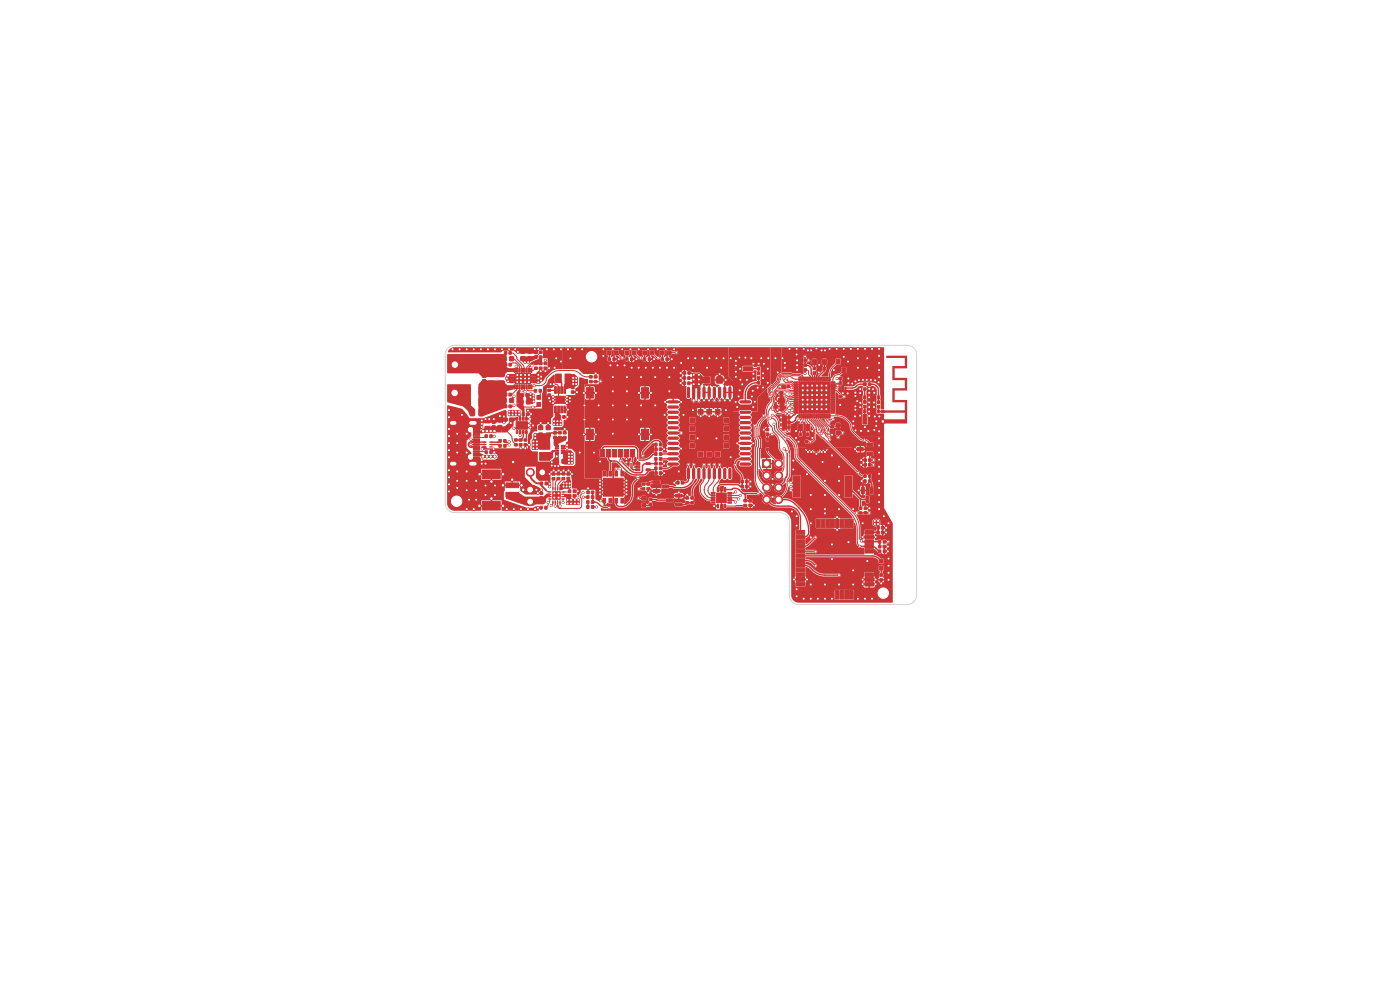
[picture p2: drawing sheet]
<svg xmlns="http://www.w3.org/2000/svg" width="297mm" height="210mm" viewBox="0 0 297 210" stroke-linecap="round" stroke-linejoin="round" font-family="sans-serif">
<path d="M95 73.8l.8-.4 .6-.1h96a2 2 0 0 1 2 2v50.9a2 2 0 0 1-1.9 2.1l-23-.1a2 2 0 0 1-2.1-1.9l.1-15.5a2 2 0 0 0-2-2h-69.1a2 2 0 0 1-2-2v-31.5l.2-.9z" fill="none" stroke="#d0d2cd" stroke-width=".21"/>
<path d="M188 75.4h4.4v2.7h-2.6v2h2.6v2.7h-2.6v2h2.6v5h-5.4v-.4a.18 .18 0 0 0 .3 .2 .2 .2 0 0 0 0-.4l-.3 .2v-.5h4.9v-1.4h-4.9v-.5h4.9v-1.7h-2.6v-3h2.6v-1.7h-2.6v-3h2.6v-1.7h-3.9z" fill="#c83434"/>
<g fill="#c83434" stroke="#c83434" stroke-width=".21">
<path d="M119.2 97.4h.8v.9h-.8z"/>
<path d="M117.7 97.4h.8v.9h-.8z"/>
<path d="M152.2 103.4h.2v.8h-.2z"/>
<path d="M150.9 104.5h.8v.2h-.8z"/>
<path d="M150.9 105h.8v.2h-.8z"/>
<path d="M150.9 105.5h.8v.2h-.8z"/>
<path d="M150.9 106h.8v.2h-.8z"/>
<path d="M150.9 106.5h.8v.2h-.8z"/>
<path d="M152.2 107h.2v.8h-.2z"/>
<path d="M153.7 107h.2v.8h-.2z"/>
<path d="M154.4 106.5h.8v.2h-.8z"/>
<path d="M154.4 106h.8v.2h-.8z"/>
<path d="M154.4 105.5h.8v.2h-.8z"/>
<path d="M154.4 105h.8v.2h-.8z"/>
<path d="M154.4 104.5h.8v.2h-.8z"/>
<path d="M153.7 103.4h.2v.8h-.2z"/>
<path d="M152 104.6h2.1v2h-2.1z"/>
<path d="M146.4 88.6h1v1h-1z"/>
<path d="M146.4 90.5h1v1h-1z"/>
<path d="M146.4 92.2h1v1h-1z"/>
<path d="M146.4 94.1h1v1h-1z"/>
<path d="M148.1 95.9h1v1h-1z"/>
<path d="M149.9 95.9h1v1h-1z"/>
<path d="M151.8 95.9h1v1h-1z"/>
<path d="M153.5 94.1h1v1h-1z"/>
<path d="M153.5 92.2h1v1h-1z"/>
<path d="M153.5 90.5h1v1h-1z"/>
<path d="M153.5 88.6h1v1h-1z"/>
<path d="M151.8 86.9h1v1h-1z"/>
<path d="M149.9 86.9h1v1h-1z"/>
<path d="M148.1 86.9h1v1h-1z"/>
<path d="M143.3 106.8h1.3l.1 .5h-1.4z"/>
<path d="M143.3 104.9h1.3l.1 .5h-1.4z"/>
<path d="M141.4 105.8h1.4v.5l-1.3 .1z"/>
<path d="M171.1 74.9h.5v.5h-.5z"/>
<path d="M171.7 74.9h.7v.5h-.7z"/>
<path d="M172.6 74.5h1.2v1.2h-1.2z"/>
<path d="M174 74.9h.7v.5h-.7z"/>
<path d="M174.8 74.9h.5v.5h-.5z"/>
<path d="M98.7 84.5l.9-.1 .2 .2v1.4l-.2 .2h-.7l-.2-.2z"/>
<path d="M101.7 84.5l.8-.1 .2 .2 .1 1.4-.2 .2h-.8l-.2-.2z"/>
<path d="M117.5 91.6h.5v.5h-.5z"/>
<path d="M117.5 92.5h.5v.5h-.5z"/>
<path d="M187 87h.5v.5h-.5z"/>
<path d="M187 88.9h.5v.9h-.5z"/>
<path d="M114.3 91.9h.8v.8h-.8z"/>
<path d="M114.3 90.3h.8v.8h-.8z"/>
<path d="M186.7 122.8h.5v.4h-.5z"/>
<path d="M186.7 121.8h.5v.4h-.5z"/>
<path d="M176.3 90.3h.5v.5h-.5z"/>
<path d="M176.3 91.3h.5v.4h-.5z"/>
<path d="M167.1 88.3h.5v.5h-.5z"/>
<path d="M166.2 88.3h.4v.5h-.4z"/>
<path d="M113.4 75.5h.6v.5h-.6z"/>
<path d="M113.4 74.5h.6v.5h-.6z"/>
<path d="M136.4 74.4h.8v.8h-.8z"/>
<path d="M137.9 74.4h.8v.8h-.8z"/>
<path d="M157.7 77.8h2v.8h-2z"/>
<path d="M156.9 76.5h2v.8h-2z"/>
<path d="M156.9 79.1h2v.8h-2z"/>
<path d="M183.2 85h.5v.5h-.5z"/>
<path d="M183.2 86h.5v.5h-.5z"/>
<path d="M137.7 105.7h.6v.5h-.6z"/>
<path d="M137.7 106.7h.6v.5h-.6z"/>
<path d="M119.6 82h.4v1.4h-.4z"/>
<path d="M119 82h.3v1.4h-.3z"/>
<path d="M118.3 82h.4v1.4h-.4z"/>
<path d="M117.7 82h.3v1.4h-.3z"/>
<path d="M117.7 86.2h.3v1.4h-.3z"/>
<path d="M118.3 86.2h.4v1.4h-.4z"/>
<path d="M119 86.2h.3v1.4h-.3z"/>
<path d="M119.6 86.2h.4v1.4h-.4z"/>
<path d="M117.9 84.1h1.8v1.5h-1.8z"/>
<path d="M186.5 120.1h.8v.8h-.8z"/>
<path d="M186.5 118.6h.8v.8h-.8z"/>
<path d="M170.6 78.2h.4v.5h-.4z"/>
<path d="M169.6 78.2h.5v.5h-.5z"/>
<path d="M100.4 90.5h1.3v.6h-1.3z"/>
<path d="M100.4 91.3h1.3v.6h-1.3z"/>
<path d="M100.4 92.6h1.3v.3h-1.3z"/>
<path d="M100.4 93.6h1.3v.3h-1.3z"/>
<path d="M100.4 94.1h1.3v.3h-1.3z"/>
<path d="M100.4 95.1h1.3v.3h-1.3z"/>
<path d="M100.4 96.9h1.3v.6h-1.3z"/>
<path d="M100.4 96.1h1.3v.6h-1.3z"/>
<path d="M100.4 95.6h1.3v.3h-1.3z"/>
<path d="M100.4 94.6h1.3v.3h-1.3z"/>
<path d="M100.4 93.1h1.3v.3h-1.3z"/>
<path d="M100.4 92.1h1.3v.3h-1.3z"/>
<path d="M115.9 91.9h.8v.8h-.8z"/>
<path d="M115.9 90.3h.8v.8h-.8z"/>
<path d="M119.1 96h.7v.2h-.7z"/>
<path d="M119.1 95.5h.7v.2h-.7z"/>
<path d="M119.1 95h.7v.2h-.7z"/>
<path d="M119.1 94.5h.7v.2h-.7z"/>
<path d="M117.8 94.5h.7v.2h-.7z"/>
<path d="M117.8 95h.7v.2h-.7z"/>
<path d="M117.8 95.5h.7v.2h-.7z"/>
<path d="M117.8 96h.7v.2h-.7z"/>
<path d="M183.3 108.6h.6v.4h-.6z"/>
<path d="M183.3 107.6h.6v.5h-.6z"/>
<path d="M105.6 80.9l1.3-.1 .1 .3v.5l-.2 .2h-1.1l-.1-.2z"/>
<path d="M105.6 79l1.3-.1 .1 .3v.5l-.2 .2h-1.1l-.1-.2z"/>
<path d="M112 75.7h.9v.7h-.9z"/>
<path d="M112 74.1h.9v.8h-.9z"/>
<path d="M128.9 74.4h.8v.8h-.8z"/>
<path d="M130.4 74.4h.8v.8h-.8z"/>
<path d="M171.1 94.9h.5v.5h-.5z"/>
<path d="M171.7 94.9h.7v.5h-.7z"/>
<path d="M172.6 94.5h1.2v1.2h-1.2z"/>
<path d="M174 94.9h.7v.5h-.7z"/>
<path d="M174.8 94.9h.5v.5h-.5z"/>
<path d="M184.7 103.3l.5 .1v1.4l-.5-.1z"/>
<path d="M182.8 103.3l.5 .1v1.4l-.5-.1z"/>
<path d="M183.8 105.2l.5 .1-.1 1.3h-.5z"/>
<path d="M110.8 87.6h.5v.5h-.5z"/>
<path d="M111.7 87.6h.5v.5h-.5z"/>
<path d="M138.9 99.1h.5v.5h-.5z"/>
<path d="M139.9 99.1h.5v.5h-.5z"/>
<path d="M108.1 88.7h.5v.6h-.5z"/>
<path d="M107.1 88.7h.5v.6h-.5z"/>
<path d="M149.3 80h1.3v1.2h-1.3z"/>
<path d="M152 80h1.3v1.2h-1.3z"/>
<path d="M186.4 114.6h.4v.6h-.4z"/>
<path d="M187.4 114.6h.5v.6h-.5z"/>
<path d="M119.2 100.3h.6v.4h-.6z"/>
<path d="M119.2 101.3h.6v.5h-.6z"/>
<path d="M183.3 101.8h.4v.6h-.4z"/>
<path d="M184.3 101.8h.5v.6h-.5z"/>
<path d="M117.1 100.3h.6v.5h-.6z"/>
<path d="M117.1 101.3h.6v.5h-.6z"/>
<path d="M167 81.7h.4v.6h-.4z"/>
<path d="M166 81.7h.5v.6h-.5z"/>
<path d="M138.9 95h.5v.6h-.5z"/>
<path d="M139.9 95h.5v.6h-.5z"/>
<path d="M169.9 93.4h.5v.6h-.5z"/>
<path d="M170.9 93.4h.5v.6h-.5z"/>
<path d="M183 88h.8v2h-.8z"/>
<path d="M181.8 88.8h.8v2h-.8z"/>
<path d="M184.3 88.8h.8v2h-.8z"/>
<path d="M172.5 77.9h.6v.5h-.6z"/>
<path d="M172.5 78.9h.6v.5h-.6z"/>
<path d="M127.9 105.7h.6v1h-.6z"/>
<path d="M129.2 105.7h.5v1h-.5z"/>
<path d="M130.5 105.7h.5v1h-.5z"/>
<path d="M131.7 105.7h.6v1h-.6z"/>
<path d="M127.9 100h.6v1h-.6z"/>
<path d="M129.2 100h.5v1h-.5z"/>
<path d="M130.5 100h.5v1h-.5z"/>
<path d="M131.7 100h.6v1h-.6z"/>
<path d="M128 101.5h4.2v3.8h-4.2z"/>
<path d="M114.6 105.3h.5v.5h-.5z"/>
<path d="M114.6 104.4h.5v.5h-.5z"/>
<path d="M108.3 80.9h.8v.3h-.8z"/>
<path d="M109.1 81.6h.2v.9h-.2z"/>
<path d="M109.6 81.6h.2v.9h-.2z"/>
<path d="M110.1 81.6h.2v.9h-.2z"/>
<path d="M110.6 81.6h.2v.9h-.2z"/>
<path d="M111.1 81.6h.2v.9h-.2z"/>
<path d="M111.6 81.6h.2v.9h-.2z"/>
<path d="M112.1 81.6h.2v.9h-.2z"/>
<path d="M112.6 81.6h.2v.9h-.2z"/>
<path d="M112.8 80.9h.8v.3h-.8z"/>
<path d="M112.8 79.4h.8v.3h-.8z"/>
<path d="M112.6 78.1h.2v.9h-.2z"/>
<path d="M112.1 78.1h.2v.9h-.2z"/>
<path d="M111.6 78.1h.2v.9h-.2z"/>
<path d="M111.1 78.1h.2v.9h-.2z"/>
<path d="M110.6 78.1h.2v.9h-.2z"/>
<path d="M110.1 78.1h.2v.9h-.2z"/>
<path d="M109.6 78.1h.2v.9h-.2z"/>
<path d="M109.1 78.1h.2v.9h-.2z"/>
<path d="M108.3 79.4h.8v.3h-.8z"/>
<path d="M108.3 79.9h1v-.7h3.2v.7h1.1v.3h-.9v.2h.9v.3h-1.1v.7h-3.2v-.7h-1v-.3h.9v-.2h-.9z"/>
<path d="M174.5 76.3l.6-.1 .2 .1v.9l-.1 .2-.7-.1z"/>
<path d="M172.4 76.3l.6-.1 .2 .1v.9l-.1 .2-.7-.1z"/>
<path d="M102.9 90.4h1v.4h-1z"/>
<path d="M102.9 89.3h1v.4h-1z"/>
<path d="M162.6 95h.4v.6h-.4z"/>
<path d="M162.6 92.9h.4v.6h-.4z"/>
<path d="M114.6 107.4h.4v.6h-.4z"/>
<path d="M115.6 107.4h.4v.6h-.4z"/>
<path d="M179.2 82.2h.3v.3h-.3z"/>
<path d="M178.6 82.2h.3v.3h-.3z"/>
<path d="M178 82.2h.3v.3h-.3z"/>
<path d="M178 82.7h.3v.3h-.3z"/>
<path d="M178.6 82.7h.3v.3h-.3z"/>
<path d="M179.2 82.7h.3v.3h-.3z"/>
<path d="M169.4 90h.9v1.3h-.9z"/>
<path d="M170.9 90h.9v1.3h-.9z"/>
<path d="M107 74.6h.5v.5h-.5z"/>
<path d="M108 74.6h.5v.5h-.5z"/>
<path d="M169.5 87.8h.2v.9l-.2-.1z"/>
<path d="M169.9 87.8h.2v.9l-.2-.1z"/>
<path d="M170.3 87.8h.2v.9l-.2-.1z"/>
<path d="M170.7 87.8h.2v.9l-.2-.1z"/>
<path d="M171.1 87.8h.2v.9l-.2-.1z"/>
<path d="M171.5 87.8h.2v.9l-.2-.1z"/>
<path d="M171.9 87.8h.2v.9l-.2-.1z"/>
<path d="M172.3 87.8h.2v.9l-.2-.1z"/>
<path d="M172.7 87.8h.2v.9l-.2-.1z"/>
<path d="M173.1 87.8h.2v.9l-.2-.1z"/>
<path d="M173.5 87.8h.2v.9l-.2-.1z"/>
<path d="M173.9 87.8h.2v.9l-.2-.1z"/>
<path d="M174.3 87.8h.2v.9l-.2-.1z"/>
<path d="M174.7 87.8h.2v.9l-.2-.1z"/>
<path d="M175.1 87.8h.2v.9l-.2-.1z"/>
<path d="M175.5 87.8h.2v.9l-.2-.1z"/>
<path d="M175.9 87.8h.2v.9l-.2-.1z"/>
<path d="M176.2 87.4h.9v.2h-.8z"/>
<path d="M176.2 87h.9v.2h-.8z"/>
<path d="M176.2 86.6h.9v.2h-.8z"/>
<path d="M176.2 86.2h.9v.2h-.8z"/>
<path d="M176.2 85.8h.9v.2h-.8z"/>
<path d="M176.2 85.4h.9v.2h-.8z"/>
<path d="M176.2 85h.9v.2h-.8z"/>
<path d="M176.2 84.6h.9v.2h-.8z"/>
<path d="M176.2 84.2h.9v.2h-.8z"/>
<path d="M176.2 83.8h.9v.2h-.8z"/>
<path d="M176.2 83.4h.9v.2h-.8z"/>
<path d="M176.2 83h.9v.2h-.8z"/>
<path d="M176.2 82.6h.9v.2h-.8z"/>
<path d="M176.2 82.2h.9v.2h-.8z"/>
<path d="M176.2 81.8h.9v.2h-.8z"/>
<path d="M176.2 81.4h.9v.2h-.8z"/>
<path d="M176.2 81h.9v.2h-.8z"/>
<path d="M175.9 80h.2v.9h-.2z"/>
<path d="M175.5 80h.2v.9h-.2z"/>
<path d="M175.1 80h.2v.9h-.2z"/>
<path d="M174.7 80h.2v.9h-.2z"/>
<path d="M174.3 80h.2v.9h-.2z"/>
<path d="M173.9 80h.2v.9h-.2z"/>
<path d="M173.5 80h.2v.9h-.2z"/>
<path d="M173.1 80h.2v.9h-.2z"/>
<path d="M172.7 80h.2v.9h-.2z"/>
<path d="M172.3 80h.2v.9h-.2z"/>
<path d="M171.9 80h.2v.9h-.2z"/>
<path d="M171.5 80h.2v.9h-.2z"/>
<path d="M171.1 80h.2v.9h-.2z"/>
<path d="M170.7 80h.2v.9h-.2z"/>
<path d="M170.3 80h.2v.9h-.2z"/>
<path d="M169.9 80h.2v.9h-.2z"/>
<path d="M169.5 80h.2v.9h-.2z"/>
<path d="M168.5 81h.8l.1 .2h-.9z"/>
<path d="M168.5 81.4h.8l.1 .2h-.9z"/>
<path d="M168.5 81.8h.8l.1 .2h-.9z"/>
<path d="M168.5 82.2h.8l.1 .2h-.9z"/>
<path d="M168.5 82.6h.8l.1 .2h-.9z"/>
<path d="M168.5 83h.8l.1 .2h-.9z"/>
<path d="M168.5 83.4h.8l.1 .2h-.9z"/>
<path d="M168.5 83.8h.8l.1 .2h-.9z"/>
<path d="M168.5 84.2h.8l.1 .2h-.9z"/>
<path d="M168.5 84.6h.8l.1 .2h-.9z"/>
<path d="M168.5 85h.8l.1 .2h-.9z"/>
<path d="M168.5 85.4h.8l.1 .2h-.9z"/>
<path d="M168.5 85.8h.8l.1 .2h-.9z"/>
<path d="M168.5 86.2h.8l.1 .2h-.9z"/>
<path d="M168.5 86.6h.8l.1 .2h-.9z"/>
<path d="M168.5 87h.8l.1 .2h-.9z"/>
<path d="M168.5 87.4h.8l.1 .2h-.9z"/>
<path d="M169.6 81.1h6.4v6.4h-6.4z"/>
<path d="M157.8 107h.6v.5h-.6z"/>
<path d="M157.8 106h.6v.4h-.6z"/>
<path d="M114.4 75.5h.6v.5h-.6z"/>
<path d="M114.4 74.5h.6v.5h-.6z"/>
<path d="M169.6 91.9h.5v.5h-.5z"/>
<path d="M168.6 91.9h.5v.5h-.5z"/>
<path d="M105.9 94.3h.4v.6h-.4z"/>
<path d="M106.9 94.3h.4v.6h-.4z"/>
<path d="M177.4 91.4h.8v.8h-.8z"/>
<path d="M177.4 89.9h.8v.7h-.8z"/>
<path d="M165.5 86.7h.4v.5h-.4z"/>
<path d="M165.5 85.9h.4v.7h-.4z"/>
<path d="M165.1 84.6h1.2v1.1h-1.2z"/>
<path d="M165.5 83.6h.4v.7h-.4z"/>
<path d="M165.5 83h.4v.5h-.4z"/>
<path d="M184.3 100.7h.5v.6h-.5z"/>
<path d="M183.3 100.7h.4v.6h-.4z"/>
<path d="M125.1 80.7h.5v.5h-.5z"/>
<path d="M125.1 79.7h.5v.5h-.5z"/>
<path d="M115.4 77.9h.6v.4h-.6z"/>
<path d="M115.4 76.9h.6v.4h-.6z"/>
<path d="M126.1 79.7h.5v.5h-.5z"/>
<path d="M126.1 80.7h.5v.5h-.5z"/>
<path d="M95.4 82.3h2.1v2.1h-2.1z"/>
<path d="M178.1 80h.4v.6h-.4z"/>
<path d="M179 80h.5v.6h-.5z"/>
<path d="M139.9 94h.5v.6h-.5z"/>
<path d="M138.9 94h.5v.6h-.5z"/>
<path d="M160.6 79.9h.6v.5h-.6z"/>
<path d="M160.6 79h.6v.5h-.6z"/>
<path d="M138.9 98.1h.5v.5h-.5z"/>
<path d="M139.9 98.1h.5v.5h-.5z"/>
<path d="M105.9 93.2h.4v.6h-.4z"/>
<path d="M106.9 93.2h.4v.6h-.4z"/>
<path d="M110.2 94.1h.5v.5h-.5z"/>
<path d="M110.2 93.1h.5v.5h-.5z"/>
<path d="M178.1 81h.4v.6h-.4z"/>
<path d="M179 81h.5v.6h-.5z"/>
<path d="M167.1 90.4h.5v.5h-.5z"/>
<path d="M166.2 90.4h.4v.5h-.4z"/>
<path d="M118.2 100.3h.6v.4h-.6z"/>
<path d="M118.2 101.3h.6v.5h-.6z"/>
<path d="M145.9 81h.5v.6h-.5z"/>
<path d="M145 81h.4v.6h-.4z"/>
<path d="M133.8 75.9h.4v.6h-.4z"/>
<path d="M132.8 75.9h.4v.6h-.4z"/>
<path d="M177.4 76.2h.8v1h-.8z"/>
<path d="M177.4 78h.8v1h-.8z"/>
<path d="M178.6 78h.8v1h-.8z"/>
<path d="M178.6 76.2h.8v1h-.8z"/>
<path d="M137.5 75.9h.5v.6h-.5z"/>
<path d="M136.5 75.9h.5v.6h-.5z"/>
<path d="M167.1 89.3h.5v.6h-.5z"/>
<path d="M166.2 89.3h.4v.6h-.4z"/>
<path d="M103.9 92.2h.5v.6h-.5z"/>
<path d="M102.9 92.2h.5v.6h-.5z"/>
<path d="M141.3 75.9h.4v.6h-.4z"/>
<path d="M140.3 75.9h.4v.6h-.4z"/>
<path d="M157.2 101.9h.5v.5h-.5z"/>
<path d="M158.2 101.9h.4v.5h-.4z"/>
<path d="M168.9 112.5h1.8v.8h-1.8z"/>
<path d="M168.9 113.5h1.8v.8h-1.8z"/>
<path d="M168.9 114.5h1.8v.8h-1.8z"/>
<path d="M168.9 115.5h1.8v.8h-1.8z"/>
<path d="M168.9 116.5h1.8v.8h-1.8z"/>
<path d="M168.9 117.5h1.8v.8h-1.8z"/>
<path d="M168.9 118.5h1.8v.8h-1.8z"/>
<path d="M168.9 119.5h1.8v.8h-1.8z"/>
<path d="M168.9 120.5h1.8v.8h-1.8z"/>
<path d="M168.9 121.5h1.8v.8h-1.8z"/>
<path d="M168.9 122.5h1.8v.8h-1.8z"/>
<path d="M168.9 123.5h1.8v.8h-1.8z"/>
<path d="M177.2 125.3h.8v1.8h-.8z"/>
<path d="M178.2 125.3h.8v1.8h-.8z"/>
<path d="M179.2 125.3h.8v1.8h-.8z"/>
<path d="M180.2 125.3h.8v1.8h-.8z"/>
<path d="M183.5 123.5h1.8v.8h-1.8z"/>
<path d="M183.5 122.5h1.8v.8h-1.8z"/>
<path d="M183.5 121.5h1.8v.8h-1.8z"/>
<path d="M183.5 116.5h1.8v.8h-1.8z"/>
<path d="M183.5 115.5h1.8v.8h-1.8z"/>
<path d="M183.5 114.5h1.8v.8h-1.8z"/>
<path d="M183.5 113.5h1.8v.8h-1.8z"/>
<path d="M183.5 112.5h1.8v.8h-1.8z"/>
<path d="M180.2 110.1h.8v1.8h-.8z"/>
<path d="M179.2 110.1h.8v1.8h-.8z"/>
<path d="M178.2 110.1h.8v1.8h-.8z"/>
<path d="M177.2 110.1h.8v1.8h-.8z"/>
<path d="M176.2 110.1h.8v1.8h-.8z"/>
<path d="M175.2 110.1h.8v1.8h-.8z"/>
<path d="M174.2 110.1h.8v1.8h-.8z"/>
<path d="M173.2 110.1h.8v1.8h-.8z"/>
<path d="M136.1 91h1.5v2.2h-1.5z"/>
<path d="M124.4 91h1.5v2.2h-1.5z"/>
<path d="M124.4 82.2h1.5v2.2h-1.5z"/>
<path d="M136.1 82.2h1.5v2.2h-1.5z"/>
<path d="M133.7 95.3h.9v1.6h-.9z"/>
<path d="M131.2 95.3h.9v1.6h-.9z"/>
<path d="M128.6 95.3h.9v1.6h-.9z"/>
<path d="M132.4 95.3h.9v1.6h-.9z"/>
<path d="M129.9 95.3h.9v1.6h-.9z"/>
<path d="M127.4 95.3h.9v1.6h-.9z"/>
<path d="M183.2 84h.5v.5h-.5z"/>
<path d="M182.3 84h.4v.5h-.4z"/>
<path d="M113.9 83.9h.8v.8h-.8z"/>
<path d="M113.9 85.4h.8v.8h-.8z"/>
<path d="M170.6 76.2h.4v.5h-.4z"/>
<path d="M169.6 76.2h.5v.5h-.5z"/>
<path d="M111.6 103h1.7v1.7h-1.7z"/>
<path d="M114.4 76.9h.6v.4h-.6z"/>
<path d="M114.4 77.9h.6v.4h-.6z"/>
<path d="M121.6 103.9h.5v.6h-.5z"/>
<path d="M120.6 103.9h.5v.6h-.5z"/>
<path d="M171.1 91.9h.5v.5h-.5z"/>
<path d="M172.1 91.9h.5v.5h-.5z"/>
<path d="M140.1 74.4h.8v.8h-.8z"/>
<path d="M141.6 74.4h.8v.8h-.8z"/>
<path d="M120.3 101.3h.5v.4h-.5z"/>
<path d="M120.3 100.3h.5v.5h-.5z"/>
<path d="M125.5 104.2h.4v.5h-.4z"/>
<path d="M124.5 104.2h.5v.5h-.5z"/>
<path d="M145.5 106.4h.6v.5h-.6z"/>
<path d="M145.5 105.4h.6v.5h-.6z"/>
<path d="M145.9 79.9h.5v.6h-.5z"/>
<path d="M145 79.9h.4v.6h-.4z"/>
<path d="M138.6 102h1.3l.1 .5h-1.4z"/>
<path d="M138.6 103.9h1.3l.1 .5h-1.4z"/>
<path d="M140.4 102.9h1.4l.1 .5-1.4 .1z"/>
<path d="M186 111.7h.5v.5h-.5z"/>
<path d="M187 111.7h.5v.5h-.5z"/>
<path d="M111.2 94.1h.5v.5h-.5z"/>
<path d="M111.2 93.1h.5v.5h-.5z"/>
<path d="M107 85.9h.5v.6h-.5z"/>
<path d="M108 85.9h.5v.6h-.5z"/>
<path d="M182.3 107.6h.5v.4h-.5z"/>
<path d="M182.3 108.6h.5v.5h-.5z"/>
<path d="M138.9 100.1h.5v.5h-.5z"/>
<path d="M139.9 100.1h.5v.5h-.5z"/>
<path d="M183.2 81.2h.5v.6h-.5z"/>
<path d="M184.2 81.2h.5v.6h-.5z"/>
<path d="M119.9 79.4h1.2v1.8h-1.2z"/>
<path d="M117.9 79.4h1.2v1.8h-1.2z"/>
<path d="M143.6 102.1h.5v.6h-.5z"/>
<path d="M144.5 102.1h.5v.6h-.5z"/>
<path d="M186.1 84h.5v.6h-.5z"/>
<path d="M185.2 84h.4v.6h-.4z"/>
<path d="M178 83.9h.5v.5h-.5z"/>
<path d="M178 84.9h.5v.4h-.5z"/>
<path d="M114.2 99.4h1.7v1.7h-1.7z"/>
<path d="M125.5 105.2h.5v.5h-.5z"/>
<path d="M124.5 105.2h.4v.5h-.4z"/>
<path d="M124.5 106.2h.4v.6h-.4z"/>
<path d="M125.5 106.2h.5v.6h-.5z"/>
<path d="M114.5 96h2.1v1.6h-2.1z"/>
<path d="M114.5 93.7h2.1v1.6h-2.1z"/>
<path d="M157.2 102.9h.5v.6h-.5z"/>
<path d="M158.2 102.9h.4v.6h-.4z"/>
<path d="M134.8 98.1h.9v.4h-.9z"/>
<path d="M134.8 98.8h.9v.4h-.9z"/>
<path d="M134.8 99.4h.9v.4h-.9z"/>
<path d="M137.1 99.4h.9v.4h-.9z"/>
<path d="M137.1 98.1h.9v.4h-.9z"/>
<path d="M109.2 93.1h.5v.5h-.5z"/>
<path d="M109.2 94.1h.5v.5h-.5z"/>
<path d="M184.3 97.3h.4v.6h-.4z"/>
<path d="M183.3 97.3h.5v.6h-.5z"/>
<path d="M104.5 90.3h.5v.5h-.5z"/>
<path d="M104.5 89.4h.5v.4h-.5z"/>
<path d="M138.9 96h.5v.6h-.5z"/>
<path d="M139.9 96h.5v.6h-.5z"/>
<path d="M145.9 78.8h.5v.6h-.5z"/>
<path d="M145 78.8h.5v.6h-.5z"/>
<path d="M137.3 103.5h.5v.4h-.5z"/>
<path d="M137.3 102.4h.5v.5h-.5z"/>
<path d="M162.5 91.9h.6v.4h-.6z"/>
<path d="M162.5 90.9h.6v.5h-.6z"/>
<path d="M102.4 80.5h.6v.5h-.6z"/>
<path d="M102.4 79.6h.6v.5h-.6z"/>
<path d="M130 75.9h.5v.6h-.5z"/>
<path d="M129 75.9h.5v.6h-.5z"/>
<path d="M158.9 106h.5v.5h-.5z"/>
<path d="M158.9 107h.5v.4h-.5z"/>
<path d="M110.6 83.5h.5v.6h-.5z"/>
<path d="M111.6 83.5h.4v.6h-.4z"/>
<path d="M132.6 74.4h.8v.8h-.8z"/>
<path d="M134.1 74.4h.8v.8h-.8z"/>
<path d="M146.6 106.4h.5v.5h-.5z"/>
<path d="M146.6 105.4h.5v.5h-.5z"/>
<path d="M109.5 91.3h.4v.6h-.4z"/>
<path d="M110.2 91.4h.3v.6h-.3z"/>
<path d="M110.8 91.4h.4v.6h-.4z"/>
<path d="M111.5 91.4h.4v.6h-.4z"/>
<path d="M111.5 88.6h.4v.6h-.4z"/>
<path d="M110.8 88.6h.4v.6h-.4z"/>
<path d="M110.2 88.6h.3v.6h-.3z"/>
<path d="M109.5 88.6h.4v.6h-.4z"/>
<path d="M109.5 89.5h2.4v1.6h-2.4z"/>
<path d="M117.2 104.3h1.7v1.6h-1.7z"/>
<path d="M107 83.4h.5v.6h-.5z"/>
<path d="M108 83.4h.5v.6h-.5z"/>
<path d="M186.1 87h.5v.6h-.5z"/>
<path d="M185.2 87h.4v.6h-.4z"/>
<path d="M161.8 97.5h1.7v1.7h-1.7z"/>
<path d="M98.7 82.1l.9-.1 .2 .2v1.4l-.2 .2h-.7l-.2-.2z"/>
<path d="M101.7 82.1l.8-.1 .2 .2 .1 1.4-.2 .2h-.8l-.2-.2z"/>
<path d="M170.6 77.2h.4v.5h-.4z"/>
<path d="M169.6 77.2h.5v.5h-.5z"/>
<path d="M106.6 84.5h.8v.9h-.8z"/>
<path d="M108.1 84.5h.8v.9h-.8z"/>
<path d="M107.3 102.4h2.7v1h-2.7z"/>
<path d="M107.3 104.4h2.7v1h-2.7z"/>
<path d="M102.3 99.7h3.8v1.8h-3.8z"/>
<path d="M102.3 106.4h3.8v1.8h-3.8z"/>
<path d="M186.1 85.1h.5v.5h-.5z"/>
<path d="M186.1 86h.5v.5h-.5z"/>
<path d="M136.2 102.4h.6v.5h-.6z"/>
<path d="M136.2 103.5h.6v.4h-.6z"/>
<path d="M120.6 104.9h.5v.6h-.5z"/>
<path d="M121.6 104.9h.5v.6h-.5z"/>
<path d="M121.2 82h.6v.5h-.6z"/>
<path d="M121.2 82.9h.6v.5h-.6z"/>
<path d="M174.7 77.9h.5v.6h-.5z"/>
<path d="M173.7 77.9h.5v.6h-.5z"/>
<path d="M183.2 81.3h.5v.4h-.5z"/>
<path d="M183.2 82.3h.5v.5h-.5z"/>
<path d="M103.9 95.6h.5v.6h-.5z"/>
<path d="M102.9 95.6h.5v.6h-.5z"/>
<path d="M125.5 107.3h.5v.5h-.5z"/>
<path d="M124.5 107.3h.4v.5h-.4z"/>
<path d="M180.4 86.7h.5v.5h-.5z"/>
<path d="M180.4 85.9h.5v.7h-.5z"/>
<path d="M180.1 84.6h1.2v1.1h-1.2z"/>
<path d="M180.4 83.6h.5v.7h-.5z"/>
<path d="M180.4 83h.5v.5h-.5z"/>
<path d="M168.2 101h1.6v4.5h-1.6z"/>
<path d="M179.2 101h1.5v4.5h-1.5z"/>
<path d="M110.5 75.7h.8v.7h-.8z"/>
<path d="M110.5 74.1h.8v.8h-.8z"/>
<path d="M107 77.1h.5v.5h-.5z"/>
<path d="M108 77.1h.5v.5h-.5z"/>
<path d="M118.5 92.6h.6v.5h-.6z"/>
<path d="M118.5 91.6h.6v.4h-.6z"/>
<path d="M99.8 86.8h.6l.3 .1v1.1l-.2 .2h-.5l-.3-.1z"/>
<path d="M101.7 86.8h.7l.2 .1v1.1l-.2 .2h-.6l-.2-.1z"/>
<path d="M116.2 83.6h.6v.4h-.6z"/>
<path d="M116.2 82.6h.6v.4h-.6z"/>
<path d="M95.5 76.3h2v2.1h-2z"/>
<path d="M105.6 90.3h.9v.8h-.9z"/>
<path d="M105.6 88.7h.9v.8h-.9z"/>
<path d="M183.2 87h.5v.5h-.5z"/>
<path d="M182.3 87h.4v.5h-.4z"/>
<path d="M184.3 98.3h.4v.6h-.4z"/>
<path d="M183.3 98.3h.5v.6h-.5z"/>
<path d="M113.4 76.9h.6v.4h-.6z"/>
<path d="M113.4 77.9h.6v.4h-.6z"/>
<path d="M160.7 80.9h.5v.6h-.5z"/>
<path d="M161.6 80.9h.5v.6h-.5z"/>
<path d="M186.4 115.7h.5v.5h-.5z"/>
<path d="M187.4 115.7h.4v.5h-.4z"/>
<path d="M113.4 82.6h.4v.6h-.4z"/>
<path d="M114.4 82.6h.4v.6h-.4z"/>
<path d="M183.9 95.9h1.2v.7h-1.2z"/>
<path d="M183.9 94h1.2v.7h-1.2z"/>
<path d="M181.9 95h1.2v.7h-1.2z"/>
<path d="M106.6 75.7h.8v.8h-.8z"/>
<path d="M108.1 75.7h.8v.8h-.8z"/>
<path d="M110.2 84.8h.7v.9h-.7z"/>
<path d="M111.7 84.8h.8v.9h-.8z"/>
<path d="M160.7 77.9h.5v.6h-.5z"/>
<path d="M161.6 77.9h.5v.6h-.5z"/>
<path d="M118.4 88.2h.5v.5h-.5z"/>
<path d="M119.4 88.2h.5v.5h-.5z"/>
<path d="M115.6 102.3h.5v.5h-.5z"/>
<path d="M114.6 102.3h.5v.5h-.5z"/>
<path d="M119.5 91.6h.6v.4h-.6z"/>
<path d="M119.5 92.6h.6v.5h-.6z"/>
<path d="M136.2 106.8h.8v.8h-.8z"/>
<path d="M136.1 105.3h.8v.8h-.8z"/>
<path d="M187.4 116.7h.5v.5h-.5z"/>
<path d="M186.4 116.7h.5v.5h-.5z"/>
<path d="M186 112.7h.5v.5h-.5z"/>
<path d="M187 112.7h.5v.5h-.5z"/>
<path d="M138.9 97.1h.5v.5h-.5z"/>
<path d="M139.9 97.1h.5v.5h-.5z"/>
<path d="M103.6 80.9l1.2-.1 .2 .3v.5l-.3 .2h-1l-.2-.2z"/>
<path d="M103.6 79l1.2-.1 .2 .3v.5l-.3 .2h-1l-.2-.2z"/>
<circle cx="96.9" cy="106.3" r="1.3"/>
<circle cx="96.9" cy="106.3" r="1.75"/>
<circle cx="112.5" cy="106.4" r=".85"/>
<circle cx="112.5" cy="100.2" r=".85"/>
<circle cx="165.2" cy="98.3" r=".85"/>
<circle cx="162.6" cy="100.9" r=".85"/>
<circle cx="165.2" cy="100.9" r=".85"/>
<circle cx="162.6" cy="103.4" r=".85"/>
<circle cx="165.2" cy="103.4" r=".85"/>
<circle cx="162.6" cy="106" r=".85"/>
<circle cx="165.2" cy="106" r=".85"/>
<circle cx="187.4" cy="125.8" r="1.3"/>
<circle cx="187.4" cy="125.8" r="1.75"/>
<circle cx="125.5" cy="75.7" r="1.3"/>
<circle cx="125.5" cy="75.7" r="1.75"/>
<circle cx="118.5" cy="99.8" r=".22"/>
<circle cx="114.7" cy="89.8" r=".22"/>
<circle cx="138.5" cy="78" r=".22"/>
<circle cx="182.2" cy="80.7" r=".22"/>
<circle cx="137" cy="78" r=".22"/>
<circle cx="183.1" cy="80.6" r=".22"/>
<circle cx="179" cy="75.7" r=".22"/>
<circle cx="147" cy="78" r=".22"/>
<circle cx="126.4" cy="92.1" r=".23"/>
<circle cx="161.9" cy="80.2" r=".22"/>
<circle cx="159.2" cy="102.2" r=".22"/>
<circle cx="95.2" cy="95.5" r=".23"/>
<circle cx="122" cy="74.1" r=".23"/>
<circle cx="109" cy="90.8" r=".23"/>
<circle cx="104.8" cy="88.9" r=".22"/>
<circle cx="144.4" cy="79.1" r=".23"/>
<circle cx="172.3" cy="92.9" r=".22"/>
<circle cx="144.5" cy="85.2" r=".22"/>
<circle cx="184.7" cy="80.6" r=".23"/>
<circle cx="186.5" cy="94.5" r=".23"/>
<circle cx="108" cy="74.1" r=".23"/>
<circle cx="178" cy="108" r=".22"/>
<circle cx="104.2" cy="102.1" r=".3"/>
<circle cx="174.3" cy="84.8" r=".22"/>
<circle cx="184.4" cy="88.2" r=".23"/>
<circle cx="185.7" cy="122.9" r=".22"/>
<circle cx="112" cy="87.1" r=".22"/>
<circle cx="132.9" cy="101.9" r=".22"/>
<circle cx="112.5" cy="84.2" r=".23"/>
<circle cx="159.2" cy="103.2" r=".22"/>
<circle cx="182.5" cy="82.5" r=".23"/>
<circle cx="132.5" cy="77.5" r=".22"/>
<circle cx="173.5" cy="127" r=".23"/>
<circle cx="187.5" cy="109.5" r=".22"/>
<circle cx="184.4" cy="107.8" r=".22"/>
<circle cx="182" cy="78" r=".22"/>
<circle cx="178" cy="124" r=".22"/>
<circle cx="131.3" cy="76.2" r=".23"/>
<circle cx="131" cy="77.5" r=".23"/>
<circle cx="130" cy="92" r=".23"/>
<circle cx="118.5" cy="98.8" r=".22"/>
<circle cx="99" cy="102" r=".23"/>
<circle cx="186.5" cy="102" r=".23"/>
<circle cx="132.9" cy="102.6" r=".22"/>
<circle cx="172" cy="114" r=".22"/>
<circle cx="172.3" cy="81.8" r=".22"/>
<circle cx="127.3" cy="104.1" r=".22"/>
<circle cx="188.4" cy="115.9" r=".22"/>
<circle cx="132.9" cy="104.1" r=".22"/>
<circle cx="152.3" cy="88.3" r=".22"/>
<circle cx="169.1" cy="76.4" r=".23"/>
<circle cx="112.2" cy="94.4" r=".22"/>
<circle cx="177.7" cy="81.8" r=".23"/>
<circle cx="184" cy="78" r=".22"/>
<circle cx="159.4" cy="76" r=".23"/>
<circle cx="184.4" cy="84.3" r=".23"/>
<circle cx="142.5" cy="76.2" r=".23"/>
<circle cx="160" cy="107.2" r=".22"/>
<circle cx="106.9" cy="88.4" r=".22"/>
<circle cx="116.8" cy="81.5" r=".22"/>
<circle cx="168" cy="108.5" r=".22"/>
<circle cx="101" cy="106" r=".23"/>
<circle cx="99" cy="74.1" r=".23"/>
<circle cx="184.4" cy="87.3" r=".22"/>
<circle cx="156.1" cy="76.5" r=".22"/>
<circle cx="104.3" cy="105.7" r=".3"/>
<circle cx="181" cy="108" r=".22"/>
<circle cx="127.3" cy="102" r=".23"/>
<circle cx="159.8" cy="94.1" r=".22"/>
<circle cx="103" cy="105" r=".23"/>
<circle cx="181.5" cy="83.3" r=".22"/>
<circle cx="181.9" cy="85.1" r=".22"/>
<circle cx="95.2" cy="104.2" r=".23"/>
<circle cx="151.5" cy="107.3" r=".22"/>
<circle cx="176" cy="74" r=".22"/>
<circle cx="117.6" cy="104.7" r=".23"/>
<circle cx="99" cy="100" r=".23"/>
<circle cx="178" cy="105" r=".22"/>
<circle cx="95.2" cy="88.5" r=".23"/>
<circle cx="181" cy="89.4" r=".22"/>
<circle cx="184" cy="119" r=".22"/>
<circle cx="111.4" cy="81.1" r=".22"/>
<circle cx="140.9" cy="98.3" r=".22"/>
<circle cx="135.5" cy="83.3" r=".22"/>
<circle cx="120.3" cy="95.1" r=".22"/>
<circle cx="148.6" cy="88.3" r=".23"/>
<circle cx="186.5" cy="91.5" r=".23"/>
<circle cx="186.5" cy="75.5" r=".23"/>
<circle cx="186.5" cy="96" r=".23"/>
<circle cx="173.8" cy="77.4" r=".22"/>
<circle cx="103.8" cy="88.9" r=".22"/>
<circle cx="178" cy="102" r=".22"/>
<circle cx="143" cy="74.1" r=".23"/>
<circle cx="113.4" cy="74" r=".22"/>
<circle cx="97" cy="92" r=".23"/>
<circle cx="171.4" cy="95.9" r=".23"/>
<circle cx="171.2" cy="100.6" r=".23"/>
<circle cx="171.3" cy="83.8" r=".22"/>
<circle cx="182.1" cy="104.1" r=".22"/>
<circle cx="129.5" cy="77.5" r=".22"/>
<circle cx="119" cy="74.1" r=".23"/>
<circle cx="117.5" cy="81.5" r=".22"/>
<circle cx="186.5" cy="77" r=".22"/>
<circle cx="103.5" cy="74.1" r=".23"/>
<circle cx="110.4" cy="92.4" r=".22"/>
<circle cx="144.5" cy="77" r=".22"/>
<circle cx="150.5" cy="85" r=".23"/>
<circle cx="169.4" cy="93.7" r=".22"/>
<circle cx="149.3" cy="85" r=".23"/>
<circle cx="159.5" cy="84.1" r=".23"/>
<circle cx="109.8" cy="79.5" r=".22"/>
<circle cx="117" cy="98.1" r=".22"/>
<circle cx="172" cy="124" r=".22"/>
<circle cx="119" cy="76.7" r=".23"/>
<circle cx="145" cy="88" r=".22"/>
<circle cx="114.2" cy="81.1" r=".22"/>
<circle cx="174.3" cy="86.8" r=".22"/>
<circle cx="186.9" cy="123.8" r=".23"/>
<circle cx="165.7" cy="88.5" r=".23"/>
<circle cx="109" cy="108" r=".23"/>
<circle cx="139.5" cy="74.1" r=".22"/>
<circle cx="106.9" cy="89.7" r=".23"/>
<circle cx="102.2" cy="90.6" r=".23"/>
<circle cx="183.5" cy="127" r=".23"/>
<circle cx="156.9" cy="82.8" r=".22"/>
<circle cx="172.1" cy="95.9" r=".23"/>
<circle cx="132.9" cy="97.4" r=".22"/>
<circle cx="112.5" cy="88.8" r=".22"/>
<circle cx="174.3" cy="81.8" r=".22"/>
<circle cx="170.5" cy="127" r=".23"/>
<circle cx="115.7" cy="78.8" r=".22"/>
<circle cx="101" cy="102" r=".23"/>
<circle cx="169" cy="126.5" r=".22"/>
<circle cx="172" cy="111" r=".22"/>
<circle cx="181.5" cy="86.9" r=".22"/>
<circle cx="120.9" cy="84.4" r=".23"/>
<circle cx="119.5" cy="99.8" r=".22"/>
<circle cx="188.5" cy="111" r=".23"/>
<circle cx="107.8" cy="79.7" r=".22"/>
<circle cx="183.5" cy="74" r=".22"/>
<circle cx="117.3" cy="85.5" r=".22"/>
<circle cx="175.3" cy="86.8" r=".22"/>
<circle cx="186.5" cy="100.5" r=".23"/>
<circle cx="114.2" cy="74.1" r=".22"/>
<circle cx="186.5" cy="99" r=".23"/>
<circle cx="105" cy="105" r=".23"/>
<circle cx="121" cy="76" r=".22"/>
<circle cx="169" cy="125" r=".22"/>
<circle cx="110.4" cy="95.1" r=".22"/>
<circle cx="183.9" cy="80.6" r=".23"/>
<circle cx="107.5" cy="80.3" r=".22"/>
<circle cx="105" cy="74.1" r=".23"/>
<circle cx="98" cy="88" r=".22"/>
<circle cx="157.1" cy="80.5" r=".22"/>
<circle cx="161.9" cy="79.2" r=".23"/>
<circle cx="138.1" cy="92.1" r=".23"/>
<circle cx="116.5" cy="84.4" r=".22"/>
<circle cx="109.7" cy="81" r=".22"/>
<circle cx="164.9" cy="86.9" r=".22"/>
<circle cx="184.4" cy="82.5" r=".22"/>
<circle cx="133.8" cy="74.1" r=".23"/>
<circle cx="182.5" cy="85.5" r=".22"/>
<circle cx="185.4" cy="85.4" r=".23"/>
<circle cx="170.3" cy="84.8" r=".22"/>
<circle cx="186.5" cy="88.3" r=".22"/>
<circle cx="176.5" cy="92.2" r=".23"/>
<circle cx="106.1" cy="88.2" r=".22"/>
<circle cx="162" cy="91.1" r=".23"/>
<circle cx="163.9" cy="102.8" r=".22"/>
<circle cx="120.5" cy="86.9" r=".22"/>
<circle cx="126" cy="96" r=".23"/>
<circle cx="184" cy="76" r=".22"/>
<circle cx="174.3" cy="74.3" r=".22"/>
<circle cx="138.8" cy="76.2" r=".22"/>
<circle cx="112.5" cy="90.7" r=".22"/>
<circle cx="100.5" cy="108" r=".23"/>
<circle cx="127.3" cy="103.4" r=".23"/>
<circle cx="158.4" cy="80.6" r=".22"/>
<circle cx="158.1" cy="75.9" r=".23"/>
<circle cx="182.5" cy="83.4" r=".22"/>
<circle cx="182.5" cy="86.4" r=".22"/>
<circle cx="135.5" cy="78" r=".22"/>
<circle cx="114.8" cy="79.9" r=".22"/>
<circle cx="118.1" cy="96.8" r=".22"/>
<circle cx="174.5" cy="98" r=".23"/>
<circle cx="118.5" cy="105.5" r=".22"/>
<circle cx="136" cy="86" r=".22"/>
<circle cx="144" cy="100" r=".23"/>
<circle cx="165.7" cy="90.7" r=".23"/>
<circle cx="170.3" cy="85.8" r=".22"/>
<circle cx="186.5" cy="74" r=".22"/>
<circle cx="113.2" cy="85.1" r=".23"/>
<circle cx="103" cy="98.4" r=".23"/>
<circle cx="142" cy="83" r=".22"/>
<circle cx="149" cy="76" r=".22"/>
<circle cx="185.5" cy="83.3" r=".23"/>
<circle cx="140" cy="78" r=".22"/>
<circle cx="128" cy="74.1" r=".23"/>
<circle cx="157" cy="78.2" r=".22"/>
<circle cx="122.5" cy="105.2" r=".23"/>
<circle cx="168.3" cy="97.7" r=".22"/>
<circle cx="159.8" cy="77.1" r=".23"/>
<circle cx="114.2" cy="79.5" r=".23"/>
<circle cx="99" cy="92" r=".23"/>
<circle cx="185" cy="74" r=".22"/>
<circle cx="176.5" cy="115.5" r=".22"/>
<circle cx="136" cy="80" r=".22"/>
<circle cx="106.7" cy="100.6" r=".3"/>
<circle cx="99" cy="96" r=".23"/>
<circle cx="137.5" cy="74.1" r=".22"/>
<circle cx="185.9" cy="89.4" r=".23"/>
<circle cx="173.2" cy="73.9" r=".23"/>
<circle cx="112.5" cy="83.5" r=".22"/>
<circle cx="124.8" cy="103.6" r=".23"/>
<circle cx="164.9" cy="83.3" r=".22"/>
<circle cx="178.3" cy="85.9" r=".22"/>
<circle cx="164.5" cy="76" r=".23"/>
<circle cx="188" cy="112.9" r=".22"/>
<circle cx="130" cy="89" r=".22"/>
<circle cx="170.3" cy="81.8" r=".22"/>
<circle cx="164.5" cy="85.1" r=".22"/>
<circle cx="102.2" cy="97.6" r=".23"/>
<circle cx="111" cy="103.9" r=".3"/>
<circle cx="176.5" cy="127" r=".23"/>
<circle cx="139" cy="86" r=".22"/>
<circle cx="171.4" cy="74.3" r=".23"/>
<circle cx="112.2" cy="79.5" r=".23"/>
<circle cx="172.1" cy="74.3" r=".23"/>
<circle cx="124" cy="89" r=".22"/>
<circle cx="112" cy="108" r=".23"/>
<circle cx="159.8" cy="80.3" r=".22"/>
<circle cx="111.4" cy="80.3" r=".22"/>
<circle cx="171.3" cy="82.8" r=".22"/>
<circle cx="179.8" cy="83.4" r=".23"/>
<circle cx="108.7" cy="101.7" r=".3"/>
<circle cx="181.5" cy="80.9" r=".23"/>
<circle cx="123" cy="96" r=".23"/>
<circle cx="96" cy="74.1" r=".23"/>
<circle cx="169.1" cy="77.5" r=".22"/>
<circle cx="162.9" cy="81.2" r=".23"/>
<circle cx="159.8" cy="86.4" r=".22"/>
<circle cx="123.9" cy="92.1" r=".22"/>
<circle cx="175" cy="108.9" r=".22"/>
<circle cx="175.3" cy="81.8" r=".22"/>
<circle cx="169" cy="111.5" r=".22"/>
<circle cx="182" cy="74" r=".22"/>
<circle cx="141.1" cy="85.3" r=".23"/>
<circle cx="135.6" cy="92.1" r=".22"/>
<circle cx="170.3" cy="86.8" r=".22"/>
<circle cx="186.4" cy="81.1" r=".22"/>
<circle cx="120.9" cy="85.1" r=".23"/>
<circle cx="157.5" cy="81.5" r=".22"/>
<circle cx="184.2" cy="91.4" r=".23"/>
<circle cx="168.3" cy="99.6" r=".22"/>
<circle cx="135.5" cy="74.1" r=".22"/>
<circle cx="110.5" cy="79.5" r=".22"/>
<circle cx="171.3" cy="85.8" r=".22"/>
<circle cx="142" cy="80" r=".22"/>
<circle cx="132" cy="74.1" r=".23"/>
<circle cx="114.1" cy="104.6" r=".22"/>
<circle cx="159.7" cy="82.9" r=".23"/>
<circle cx="182.7" cy="91.4" r=".23"/>
<circle cx="143" cy="102.4" r=".22"/>
<circle cx="144.4" cy="80.2" r=".23"/>
<circle cx="95.2" cy="87" r=".23"/>
<circle cx="176.5" cy="118.6" r=".23"/>
<circle cx="173.3" cy="84.8" r=".22"/>
<circle cx="161.5" cy="76" r=".23"/>
<circle cx="156.4" cy="86.4" r=".22"/>
<circle cx="114.1" cy="107.7" r=".22"/>
<circle cx="144.5" cy="95.1" r=".22"/>
<circle cx="172.3" cy="85.8" r=".22"/>
<circle cx="163.9" cy="105.4" r=".22"/>
<circle cx="112.5" cy="89.8" r=".22"/>
<circle cx="185.6" cy="88.4" r=".23"/>
<circle cx="117.6" cy="105.5" r=".23"/>
<circle cx="122.4" cy="83.2" r=".23"/>
<circle cx="172" cy="127" r=".22"/>
<circle cx="95.2" cy="94" r=".23"/>
<circle cx="135" cy="76.2" r=".23"/>
<circle cx="175.3" cy="84.8" r=".22"/>
<circle cx="147.5" cy="76" r=".22"/>
<circle cx="146" cy="76" r=".22"/>
<circle cx="188" cy="111.9" r=".22"/>
<circle cx="182" cy="127" r=".22"/>
<circle cx="109.8" cy="80.3" r=".22"/>
<circle cx="150.5" cy="76" r=".22"/>
<circle cx="156.7" cy="84.1" r=".23"/>
<circle cx="181.5" cy="91.3" r=".23"/>
<circle cx="184.4" cy="86.4" r=".22"/>
<circle cx="173.2" cy="96.3" r=".23"/>
<circle cx="112.2" cy="81.1" r=".22"/>
<circle cx="110.5" cy="81" r=".22"/>
<circle cx="148" cy="93" r=".23"/>
<circle cx="97" cy="103.5" r=".23"/>
<circle cx="186.5" cy="103.5" r=".23"/>
<circle cx="175.3" cy="83.8" r=".22"/>
<circle cx="185.4" cy="86.3" r=".22"/>
<circle cx="182.8" cy="102.1" r=".22"/>
<circle cx="104.8" cy="92.5" r=".23"/>
<circle cx="127.3" cy="102.7" r=".23"/>
<circle cx="155" cy="76" r=".23"/>
<circle cx="156.1" cy="78.8" r=".22"/>
<circle cx="102.2" cy="89.9" r=".23"/>
<circle cx="154.8" cy="84.9" r=".22"/>
<circle cx="173.3" cy="83.8" r=".22"/>
<circle cx="116.6" cy="102.6" r=".23"/>
<circle cx="188.5" cy="120" r=".23"/>
<circle cx="175.3" cy="82.8" r=".22"/>
<circle cx="165.7" cy="89.6" r=".23"/>
<circle cx="101.7" cy="100.6" r=".3"/>
<circle cx="185.7" cy="113.9" r=".23"/>
<circle cx="130" cy="83" r=".22"/>
<circle cx="186.5" cy="78.5" r=".23"/>
<circle cx="127.5" cy="106.2" r=".22"/>
<circle cx="159.8" cy="79.3" r=".22"/>
<circle cx="176.5" cy="96.6" r=".23"/>
<circle cx="168.9" cy="92.9" r=".22"/>
<circle cx="169" cy="75.2" r=".22"/>
<circle cx="166.5" cy="77" r=".22"/>
<circle cx="133" cy="80" r=".22"/>
<circle cx="126.6" cy="107.5" r=".22"/>
<circle cx="97" cy="100" r=".23"/>
<circle cx="162.9" cy="78.2" r=".22"/>
<circle cx="106.5" cy="74.1" r=".22"/>
<circle cx="118" cy="76" r=".22"/>
<circle cx="123.5" cy="74.1" r=".22"/>
<circle cx="156.4" cy="94.1" r=".22"/>
<circle cx="181.4" cy="88.3" r=".22"/>
<circle cx="120.3" cy="94.5" r=".22"/>
<circle cx="167.5" cy="74" r=".22"/>
<circle cx="127" cy="86" r=".22"/>
<circle cx="141.3" cy="74.1" r=".22"/>
<circle cx="138.1" cy="83.4" r=".22"/>
<circle cx="106.7" cy="103" r=".3"/>
<circle cx="175" cy="102" r=".22"/>
<circle cx="117.4" cy="99.8" r=".22"/>
<circle cx="168.9" cy="91.4" r=".22"/>
<circle cx="175" cy="124" r=".22"/>
<circle cx="185.7" cy="80.7" r=".22"/>
<circle cx="116.6" cy="100.5" r=".23"/>
<circle cx="171.3" cy="84.8" r=".22"/>
<circle cx="188.5" cy="121.5" r=".22"/>
<circle cx="126.4" cy="79.2" r=".23"/>
<circle cx="117.4" cy="84.2" r=".23"/>
<circle cx="172" cy="105" r=".22"/>
<circle cx="160.1" cy="85.2" r=".22"/>
<circle cx="181" cy="90.3" r=".22"/>
<circle cx="182.7" cy="98.6" r=".22"/>
<circle cx="152.6" cy="79.4" r=".22"/>
<circle cx="134.4" cy="99" r=".23"/>
<circle cx="177.6" cy="112.4" r=".22"/>
<circle cx="112.6" cy="87.8" r=".23"/>
<circle cx="118.8" cy="107.3" r=".22"/>
<circle cx="120.2" cy="84.8" r=".23"/>
<circle cx="154" cy="80.6" r=".22"/>
<circle cx="174.3" cy="95.9" r=".22"/>
<circle cx="173.7" cy="79" r=".22"/>
<circle cx="183.5" cy="90.6" r=".23"/>
<circle cx="127.3" cy="104.8" r=".23"/>
<circle cx="114.7" cy="78.8" r=".22"/>
<circle cx="165.5" cy="82" r=".23"/>
<circle cx="152" cy="93" r=".23"/>
<circle cx="172.3" cy="82.8" r=".22"/>
<circle cx="188.3" cy="117" r=".22"/>
<circle cx="120.5" cy="74.1" r=".22"/>
<circle cx="173.3" cy="85.8" r=".22"/>
<circle cx="170.3" cy="82.8" r=".22"/>
<circle cx="99.5" cy="106" r=".23"/>
<circle cx="170.5" cy="74" r=".22"/>
<circle cx="110.5" cy="108" r=".22"/>
<circle cx="180" cy="80.3" r=".22"/>
<circle cx="134" cy="78" r=".22"/>
<circle cx="168.4" cy="122.9" r=".22"/>
<circle cx="186.5" cy="105" r=".23"/>
<circle cx="97" cy="102" r=".23"/>
<circle cx="153.5" cy="76" r=".22"/>
<circle cx="116.6" cy="103.2" r=".23"/>
<circle cx="97" cy="94" r=".23"/>
<circle cx="178.8" cy="83.4" r=".22"/>
<circle cx="117.7" cy="78" r=".22"/>
<circle cx="177.6" cy="109.7" r=".23"/>
<circle cx="182.5" cy="88.1" r=".23"/>
<circle cx="185" cy="127" r=".22"/>
<circle cx="169" cy="109.5" r=".22"/>
<circle cx="172.3" cy="84.8" r=".22"/>
<circle cx="172.3" cy="91.4" r=".22"/>
<circle cx="95.2" cy="91" r=".23"/>
<circle cx="173.3" cy="81.8" r=".22"/>
<circle cx="150" cy="78" r=".22"/>
<circle cx="124" cy="86" r=".22"/>
<circle cx="181" cy="121" r=".22"/>
<circle cx="163" cy="76" r=".23"/>
<circle cx="186.5" cy="93" r=".23"/>
<circle cx="133" cy="86" r=".22"/>
<circle cx="182.7" cy="97.6" r=".22"/>
<circle cx="113.5" cy="108" r=".22"/>
<circle cx="114.2" cy="80.3" r=".23"/>
<circle cx="116.5" cy="78.1" r=".22"/>
<circle cx="172.3" cy="86.8" r=".22"/>
<circle cx="166" cy="76" r=".23"/>
<circle cx="144.4" cy="81.3" r=".23"/>
<circle cx="102.3" cy="95.2" r=".23"/>
<circle cx="145.8" cy="104.9" r=".23"/>
<circle cx="111.4" cy="95.1" r=".22"/>
<circle cx="113.8" cy="103.9" r=".22"/>
<circle cx="170.3" cy="83.8" r=".22"/>
<circle cx="179" cy="74" r=".22"/>
<circle cx="171.3" cy="81.8" r=".22"/>
<circle cx="100.5" cy="74.1" r=".23"/>
<circle cx="175" cy="74.3" r=".23"/>
<circle cx="166.5" cy="78" r=".22"/>
<circle cx="185.2" cy="82.6" r=".22"/>
<circle cx="114.8" cy="80.7" r=".22"/>
<circle cx="102.2" cy="98.4" r=".23"/>
<circle cx="174.3" cy="82.8" r=".22"/>
<circle cx="139.3" cy="104.9" r=".22"/>
<circle cx="161.9" cy="82.2" r=".23"/>
<circle cx="184.4" cy="83.3" r=".22"/>
<circle cx="119.8" cy="91" r=".22"/>
<circle cx="99" cy="108" r=".23"/>
<circle cx="102" cy="74.1" r=".23"/>
<circle cx="144" cy="104.5" r=".22"/>
<circle cx="136" cy="89" r=".22"/>
<circle cx="121.4" cy="100.5" r=".23"/>
<circle cx="117.4" cy="84.8" r=".23"/>
<circle cx="95.2" cy="102.8" r=".22"/>
<circle cx="104.7" cy="95.2" r=".23"/>
<circle cx="179.9" cy="76.7" r=".22"/>
<circle cx="101.7" cy="107.3" r=".3"/>
<circle cx="140.9" cy="95.3" r=".22"/>
<circle cx="123.8" cy="83.3" r=".22"/>
<circle cx="109.8" cy="74.7" r=".22"/>
<circle cx="172" cy="108" r=".22"/>
<circle cx="180" cy="81.3" r=".22"/>
<circle cx="120.2" cy="84.1" r=".23"/>
<circle cx="171.2" cy="122.9" r=".23"/>
<circle cx="150.5" cy="88.3" r=".23"/>
<circle cx="97" cy="96" r=".23"/>
<circle cx="174.3" cy="85.8" r=".22"/>
<circle cx="95.2" cy="99.8" r=".22"/>
<circle cx="103" cy="88.9" r=".23"/>
<circle cx="182" cy="76" r=".22"/>
<circle cx="183" cy="113.9" r=".22"/>
<circle cx="183" cy="123.9" r=".22"/>
<circle cx="95.2" cy="92.5" r=".23"/>
<circle cx="114.9" cy="103.9" r=".22"/>
<circle cx="181.4" cy="95.3" r=".23"/>
<circle cx="97.5" cy="74.1" r=".23"/>
<circle cx="120.6" cy="99.8" r=".22"/>
<circle cx="117.8" cy="98.8" r=".22"/>
<circle cx="130" cy="80" r=".22"/>
<circle cx="105" cy="103" r=".23"/>
<circle cx="111.4" cy="79.5" r=".22"/>
<circle cx="173.3" cy="86.8" r=".22"/>
<circle cx="137.6" cy="104.5" r=".22"/>
<circle cx="106.7" cy="107.3" r=".3"/>
<circle cx="161" cy="77.1" r=".22"/>
<circle cx="155" cy="97" r=".23"/>
<circle cx="176.9" cy="78.5" r=".22"/>
<circle cx="133" cy="83" r=".22"/>
<circle cx="185.7" cy="123.9" r=".22"/>
<circle cx="147" cy="87" r=".23"/>
<circle cx="178" cy="99" r=".22"/>
<circle cx="122.5" cy="104.2" r=".23"/>
<circle cx="177.5" cy="74" r=".22"/>
<circle cx="186.5" cy="106.5" r=".22"/>
<circle cx="186.5" cy="80" r=".22"/>
<circle cx="126.4" cy="83.4" r=".22"/>
<circle cx="172.3" cy="83.8" r=".22"/>
<circle cx="171.3" cy="86.8" r=".22"/>
<circle cx="103" cy="103" r=".23"/>
<circle cx="180.8" cy="81.4" r=".22"/>
<circle cx="116.3" cy="89.8" r=".22"/>
<circle cx="188.5" cy="118.5" r=".22"/>
<circle cx="107.5" cy="108" r=".22"/>
<circle cx="186.5" cy="108" r=".23"/>
<circle cx="156.1" cy="85.3" r=".23"/>
<circle cx="186.5" cy="97.5" r=".23"/>
<circle cx="110.7" cy="103" r=".3"/>
<circle cx="180" cy="115" r=".22"/>
<circle cx="120.3" cy="88.5" r=".22"/>
<circle cx="120.2" cy="85.5" r=".23"/>
<circle cx="116.7" cy="85.1" r=".23"/>
<circle cx="139" cy="80" r=".22"/>
<circle cx="156.9" cy="75.8" r=".22"/>
<circle cx="113.2" cy="84.5" r=".23"/>
<circle cx="175" cy="108" r=".22"/>
<circle cx="183" cy="122.9" r=".22"/>
<circle cx="109.3" cy="74.1" r=".23"/>
<circle cx="181.5" cy="86.2" r=".23"/>
<circle cx="104.8" cy="96" r=".23"/>
<circle cx="110.5" cy="80.3" r=".22"/>
<circle cx="169.1" cy="78.5" r=".22"/>
<circle cx="185.9" cy="90.3" r=".22"/>
<circle cx="132.9" cy="103.3" r=".22"/>
<circle cx="128" cy="75.5" r=".23"/>
<circle cx="116" cy="74.1" r=".23"/>
<circle cx="143" cy="78" r=".22"/>
<circle cx="169" cy="74" r=".22"/>
<circle cx="117.8" cy="107.3" r=".22"/>
<circle cx="95.2" cy="101.2" r=".23"/>
<circle cx="162" cy="77.2" r=".22"/>
<circle cx="174.3" cy="83.8" r=".22"/>
<circle cx="140.9" cy="100.3" r=".22"/>
<circle cx="113.2" cy="83.8" r=".23"/>
<circle cx="112.2" cy="80.3" r=".23"/>
<circle cx="181.5" cy="84" r=".22"/>
<circle cx="175" cy="127" r=".22"/>
<circle cx="180.5" cy="74" r=".22"/>
<circle cx="188.5" cy="123" r=".23"/>
<circle cx="165" cy="79" r=".22"/>
<circle cx="173.3" cy="82.8" r=".22"/>
<circle cx="95.2" cy="97" r=".23"/>
<circle cx="108.8" cy="98" r=".3"/>
<circle cx="160.7" cy="82.3" r=".23"/>
<circle cx="163.9" cy="101.6" r=".22"/>
<circle cx="152" cy="76" r=".22"/>
<circle cx="117.5" cy="74.1" r=".22"/>
<circle cx="183" cy="111" r=".22"/>
<circle cx="156.1" cy="79.9" r=".23"/>
<circle cx="184.4" cy="85.4" r=".22"/>
<circle cx="130" cy="74.1" r=".23"/>
<circle cx="153.7" cy="85" r=".23"/>
<circle cx="113.1" cy="90.2" r=".22"/>
<circle cx="141" cy="88" r=".22"/>
<circle cx="154" cy="87" r=".22"/>
<circle cx="118.5" cy="104.6" r=".22"/>
<circle cx="127.3" cy="97.9" r=".23"/>
<circle cx="132.9" cy="104.8" r=".22"/>
<circle cx="132.9" cy="98.1" r=".22"/>
<circle cx="141.5" cy="78" r=".22"/>
<circle cx="133" cy="89" r=".22"/>
<circle cx="181" cy="124" r=".22"/>
<circle cx="99" cy="104" r=".23"/>
<circle cx="175" cy="95.9" r=".23"/>
<circle cx="185.5" cy="91.2" r=".23"/>
<circle cx="102.2" cy="89.2" r=".23"/>
<circle cx="101" cy="104" r=".23"/>
<circle cx="117" cy="98.8" r=".22"/>
<circle cx="156.1" cy="77.5" r=".22"/>
<circle cx="127" cy="89" r=".22"/>
<circle cx="175.3" cy="85.8" r=".22"/>
<circle cx="107.8" cy="80.9" r=".22"/>
<circle cx="153" cy="78" r=".22"/>
<circle cx="175" cy="105" r=".22"/>
<circle cx="130" cy="86" r=".22"/>
<circle cx="122.2" cy="80.1" r=".23"/>
<circle cx="178.7" cy="91.8" r=".22"/>
<circle cx="167" cy="95.9" r=".23"/>
<circle cx="177.6" cy="80.3" r=".23"/>
<circle cx="121.6" cy="81.4" r=".23"/>
<circle cx="185.3" cy="97.6" r=".23"/>
<circle cx="121.6" cy="80.1" r=".23"/>
<circle cx="177.8" cy="92.8" r=".22"/>
<circle cx="122.2" cy="80.8" r=".23"/>
<circle cx="171.5" cy="76.4" r=".23"/>
<circle cx="122.2" cy="81.4" r=".23"/>
<circle cx="167.4" cy="91.5" r=".22"/>
<circle cx="179" cy="84.1" r=".22"/>
<circle cx="167.9" cy="82.2" r=".22"/>
<circle cx="185.3" cy="98.6" r=".22"/>
<circle cx="166.6" cy="87.7" r=".22"/>
<circle cx="170.8" cy="79.2" r=".22"/>
<circle cx="166.6" cy="91.5" r=".22"/>
<circle cx="166.3" cy="95.2" r=".23"/>
<circle cx="121.6" cy="80.8" r=".23"/>
<circle cx="160.8" cy="104.7" r=".23"/>
<circle cx="170.8" cy="75.6" r=".23"/>
<circle cx="167.4" cy="87.8" r=".22"/>
<circle cx="167.8" cy="102.4" r=".22"/>
<circle cx="147.2" cy="80.5" r=".22"/>
<circle cx="185.6" cy="110.5" r=".22"/>
<circle cx="113.9" cy="93.7" r=".23"/>
<circle cx="147.2" cy="81.5" r=".22"/>
<circle cx="186.3" cy="111.2" r=".23"/>
<circle cx="147.2" cy="79.5" r=".22"/>
<circle cx="147.2" cy="85" r=".3"/>
<circle cx="188.3" cy="114.9" r=".22"/>
<circle cx="113.5" cy="93" r=".23"/>
<circle cx="113.5" cy="92.2" r=".23"/>
<circle cx="185.6" cy="111.2" r=".23"/>
<circle cx="148.3" cy="80.5" r=".22"/>
<circle cx="148.3" cy="79.5" r=".22"/>
<circle cx="113.9" cy="95.1" r=".22"/>
<circle cx="113.2" cy="94.3" r=".22"/>
<circle cx="113.2" cy="93.6" r=".22"/>
<circle cx="113.1" cy="95.1" r=".22"/>
<circle cx="186.3" cy="110.5" r=".22"/>
<circle cx="148.2" cy="85" r=".3"/>
<circle cx="167.8" cy="104" r=".22"/>
<circle cx="135.5" cy="105.7" r=".23"/>
<circle cx="181.7" cy="108.8" r=".23"/>
<circle cx="184.4" cy="108.8" r=".22"/>
<circle cx="113.9" cy="94.4" r=".22"/>
<circle cx="167.8" cy="103.2" r=".22"/>
<circle cx="148.3" cy="81.5" r=".22"/>
<circle cx="146" cy="98.5" r=".23"/>
<circle cx="136.3" cy="96.7" r=".23"/>
<circle cx="131.5" cy="99.4" r=".22"/>
<circle cx="133.9" cy="98.1" r=".23"/>
<circle cx="167.5" cy="85.4" r=".22"/>
<circle cx="163.9" cy="88.1" r=".22"/>
<circle cx="182.7" cy="114.8" r=".22"/>
<circle cx="129.2" cy="107.7" r=".23"/>
<circle cx="176.7" cy="89" r=".22"/>
<circle cx="110.7" cy="82.9" r=".23"/>
<circle cx="109" cy="84.1" r=".22"/>
<circle cx="111.4" cy="83.1" r=".23"/>
<circle cx="109.1" cy="86" r=".22"/>
<circle cx="113" cy="86.4" r=".22"/>
<circle cx="102.5" cy="91.4" r=".3"/>
<circle cx="104.1" cy="91.4" r=".3"/>
<circle cx="105" cy="96.8" r=".3"/>
<circle cx="103.3" cy="91.4" r=".3"/>
<circle cx="113.4" cy="81.8" r=".23"/>
<circle cx="103.3" cy="96.8" r=".3"/>
<circle cx="108.3" cy="89.8" r=".22"/>
<circle cx="104.9" cy="91.4" r=".3"/>
<circle cx="102.4" cy="96.8" r=".3"/>
<circle cx="104.1" cy="96.8" r=".3"/>
<circle cx="123.8" cy="105.4" r=".22"/>
<circle cx="121.1" cy="106.8" r=".22"/>
<circle cx="117.5" cy="90.1" r=".22"/>
<circle cx="121.4" cy="96.2" r=".23"/>
<circle cx="121.9" cy="106.8" r=".22"/>
<circle cx="116.9" cy="107.2" r=".23"/>
<circle cx="120.4" cy="106.1" r=".22"/>
<circle cx="117.5" cy="89.4" r=".22"/>
<circle cx="120.7" cy="98.2" r=".23"/>
<circle cx="120.7" cy="97.5" r=".23"/>
<circle cx="120.4" cy="106.8" r=".22"/>
<circle cx="121.4" cy="96.9" r=".23"/>
<circle cx="118.2" cy="90.1" r=".22"/>
<circle cx="118.9" cy="89.4" r=".22"/>
<circle cx="121.4" cy="98.2" r=".23"/>
<circle cx="121.2" cy="106" r=".22"/>
<circle cx="122.7" cy="106.1" r=".22"/>
<circle cx="121.9" cy="106.1" r=".22"/>
<circle cx="120.7" cy="96.9" r=".23"/>
<circle cx="118.2" cy="89.4" r=".22"/>
<circle cx="121.4" cy="97.5" r=".23"/>
<circle cx="118.9" cy="90.1" r=".22"/>
<circle cx="122.7" cy="106.8" r=".22"/>
<circle cx="120.7" cy="96.2" r=".23"/>
<circle cx="120.2" cy="103.2" r=".22"/>
<circle cx="108.1" cy="87.3" r=".22"/>
<circle cx="120.2" cy="102.5" r=".22"/>
<circle cx="109.5" cy="87.9" r=".22"/>
<circle cx="119.5" cy="103.2" r=".23"/>
<circle cx="108.8" cy="87.3" r=".22"/>
<circle cx="108.8" cy="87.9" r=".22"/>
<circle cx="110.2" cy="87.3" r=".22"/>
<circle cx="120.9" cy="102.5" r=".22"/>
<circle cx="119.5" cy="102.5" r=".23"/>
<circle cx="108.1" cy="87.9" r=".22"/>
<circle cx="120.9" cy="103.2" r=".22"/>
<circle cx="109.5" cy="87.3" r=".22"/>
<circle cx="110.2" cy="87.9" r=".22"/>
<circle cx="163.8" cy="92.1" r=".23"/>
<circle cx="174.3" cy="91.9" r=".22"/>
<circle cx="164.2" cy="90" r=".22"/>
<circle cx="168" cy="87.5" r=".23"/>
<circle cx="163.9" cy="86.8" r=".22"/>
<circle cx="162" cy="88.2" r=".23"/>
<circle cx="160.1" cy="90.3" r=".23"/>
<circle cx="167.4" cy="87.1" r=".22"/>
<circle cx="147.2" cy="98.5" r=".22"/>
<circle cx="171.9" cy="93.7" r=".22"/>
<circle cx="175.3" cy="91.2" r=".23"/>
<circle cx="135.6" cy="103.7" r=".22"/>
<circle cx="163.4" cy="88.7" r=".22"/>
<circle cx="166.7" cy="85.8" r=".23"/>
<circle cx="182.4" cy="115.9" r=".23"/>
<circle cx="182" cy="100.2" r=".23"/>
<circle cx="169.5" cy="89.1" r=".22"/>
<circle cx="127.4" cy="80.9" r=".23"/>
<circle cx="116.3" cy="106.6" r=".22"/>
<circle cx="163.7" cy="82.8" r=".23"/>
<circle cx="166.5" cy="83.2" r=".23"/>
<circle cx="168" cy="86.2" r=".23"/>
<circle cx="183.4" cy="93.4" r=".22"/>
<circle cx="123.7" cy="104.5" r=".22"/>
<circle cx="163.7" cy="83.5" r=".23"/>
<circle cx="176" cy="93.2" r=".22"/>
<circle cx="156" cy="106.5" r=".22"/>
<circle cx="166.4" cy="83.9" r=".23"/>
<circle cx="135.9" cy="75.9" r=".22"/>
<circle cx="166.8" cy="84.6" r=".23"/>
<circle cx="139.6" cy="75.9" r=".23"/>
<circle cx="119.4" cy="106.6" r=".23"/>
<circle cx="163.3" cy="84.1" r=".22"/>
<circle cx="175.9" cy="92.4" r=".22"/>
<circle cx="156.7" cy="105.8" r=".23"/>
<circle cx="167.6" cy="83.6" r=".22"/>
<circle cx="132" cy="75.9" r=".23"/>
<circle cx="175.8" cy="91.8" r=".22"/>
<circle cx="157" cy="105.1" r=".23"/>
<circle cx="176" cy="89.5" r=".22"/>
<circle cx="156" cy="104.4" r=".23"/>
<circle cx="143.5" cy="74.8" r=".22"/>
<circle cx="173.8" cy="91.5" r=".22"/>
<circle cx="156" cy="98.6" r=".23"/>
<circle cx="131.6" cy="97.7" r=".22"/>
<circle cx="130.7" cy="99.5" r=".22"/>
<circle cx="135.3" cy="101.5" r=".23"/>
<circle cx="135.3" cy="97.6" r=".23"/>
<circle cx="111.4" cy="76.8" r=".23"/>
<circle cx="109.5" cy="77.7" r=".22"/>
<circle cx="112.1" cy="76.8" r=".23"/>
<circle cx="112.9" cy="77.6" r=".22"/>
<circle cx="115.7" cy="76.4" r=".23"/>
<circle cx="149.3" cy="98.6" r=".23"/>
<circle cx="150.5" cy="98.5" r=".23"/>
<circle cx="151.6" cy="98.5" r=".22"/>
<circle cx="152.6" cy="98.6" r=".23"/>
<circle cx="144.5" cy="91.8" r=".22"/>
<circle cx="151.6" cy="84.9" r=".22"/>
<circle cx="152.6" cy="85" r=".23"/>
<circle cx="173" cy="114" r=".22"/>
<circle cx="173" cy="117" r=".22"/>
<circle cx="173" cy="120" r=".22"/>
<circle cx="178" cy="122" r=".22"/>
<circle cx="99.9" cy="94.3" r=".23"/>
<circle cx="99.9" cy="93.1" r=".23"/>
<circle cx="108" cy="93.7" r=".22"/>
<circle cx="166.3" cy="80.3" r=".22"/>
<circle cx="166.9" cy="80.3" r=".22"/>
<circle cx="108" cy="94.4" r=".22"/>
<circle cx="129.7" cy="103.7" r=".15"/>
<circle cx="118.8" cy="84.8" r=".15"/>
<circle cx="113.4" cy="81.1" r=".15"/>
<circle cx="104.2" cy="100.6" r=".15"/>
<circle cx="113.3" cy="79.6" r=".15"/>
<circle cx="130.4" cy="103.7" r=".15"/>
<circle cx="179" cy="76.7" r=".15"/>
<circle cx="106.1" cy="89.1" r=".15"/>
<circle cx="129.7" cy="103" r=".15"/>
</g>
<g fill="none" stroke="#c83434" stroke-width=".7">
<path d="M141.9 85.3h1.8M141.9 86.4h1.8M141.9 87.4h1.8M141.9 88.6h1.8M141.9 89.7h1.8M141.9 90.7h1.8M141.9 91.9h1.8M141.9 93h1.8M141.9 94.1h1.8M141.9 95.1h1.8M141.9 96.3h1.8M141.9 97.4h1.8"/>
<path d="M141.9 98.4h1.8M146 82.4v1.8M146 99.5v1.8M147.2 82.4v1.8M147.2 99.5v1.8M148.3 82.4v1.8M148.3 99.5v1.8M149.3 82.4v1.8M149.3 99.5v1.8M150.5 82.4v1.8M150.5 99.5v1.8M151.6 82.4v1.8"/>
<path d="M151.6 99.5v1.8M152.6 99.5v1.8M152.7 82.4v1.8M153.7 82.4v1.8M153.7 99.5v1.8M154.9 82.4v1.8M154.9 99.5v1.8M157.2 85.3h1.8M157.2 86.3h1.8M157.2 87.4h1.8M157.2 88.6h1.8M157.2 89.7h1.8"/>
<path d="M157.2 90.7h1.8M157.2 91.9h1.8M157.2 93h1.8M157.2 94h1.8M157.2 95.1h1.8M157.2 96.3h1.8M157.2 97.4h1.8M157.2 98.4h1.8"/>
</g>
<path d="M95.8 98.4h.6M95.8 89.7h.6M99.9 98.4h.8M99.9 89.7h.8" fill="none" stroke="#c83434" stroke-width="1.2"/>
<g fill="none" stroke="#c83434" stroke-width=".28">
<path d="M102.6 93.8h.5M102.6 94.3h.5M102.6 94.8h.5M103.9 93.8h.5M103.9 94.3h.5M103.9 94.8h.5M116.4 104.4h.5M116.4 104.9h.5M116.4 105.3h.5M116.4 105.8h.5M117.3 103.4v.6M117.3 106.2v.6"/>
<path d="M117.8 103.4v.6M117.8 106.2v.6M118.3 103.4v.6M118.3 106.2v.6M118.8 103.4v.6M118.8 106.2v.6M119.2 104.4h.5M119.2 104.9h.5M119.2 105.3h.5M119.2 105.8h.5"/>
</g>
<g fill="none" stroke="#c83434" stroke-width=".3">
<path d="M108.7 79.5h-.7l-.2 .2M114.2 79.5l-1 .1M114.2 79.5h.1M130.3 76.2h1M134 76.2h1M137.8 76.2h1M141.5 76.2h1M142.5 76.2h.1M144.4 79.2h.8M146.2 79.2h.4M147 79.3l.1 .2M169.1 77.5h.7"/>
<path d="M169.1 76.5h.7M169.1 78.5h.1M169.8 77.5h.1M169.8 78.5h-.7M170.8 75.6v1.9h.3a1.03 1.03 0 0 1 1 1l.2 1M170.8 76.5h.7M170.8 78.5v.7M171.4 74.3v.8M172.1 74.3v.8M173.2 73.9v1.2M174.3 74.3v.8M174.8 78.7l-1 1.1"/>
<path d="M174.8 78.7h.1M174.9 76.8v1.6l-.1 .3M174.9 78.2h.1M175 74.3v.8M176.9 78.5h.9M177.8 78.5h.1M179 76.7h.1M179 75.7v1M179 76.7h.9M102.2 89.2l.3 .3M102.6 89.5h.1M102.5 89.5l2.2 .1"/>
<path d="M102.6 89.5l-.4 .4M102.8 94.8l-.5 .5M103 88.9l.4 .6 .4-.6M104.2 95.9h.6M104.2 92.5h.6M104.7 89.6h.1M104.7 88.9v.6M104.8 89.5v.1M104.8 89.5l-.1 .1M104.8 92.5v.1M104.8 95.9v.1M106 88.3v.8"/>
<path d="M106.1 89.1h.1M106.1 89.1h-.1M107.4 89l-.5 .7-.7-.6-.9 .1-.5 .4M107.4 89l-.5-.6-.8 .7M107.4 89l-1.3 .1M107.8 80.9l.2 .2h.7M110.4 92.3v.1M110.4 91.7v.6M110.4 92.3h.1M110.5 94.4v.7M110.5 90.4h.3M110.8 90.1v.3"/>
<path d="M112.2 94.4h-.8v.7M112.2 94.4h.1M112.7 87.9h-.7l-.3 .4v.6h.7M113 90.3h.1M113 90.3l-.5 .4h-1.2l-.5-.3M113 90.3l-.5-.5h-1.2l-1.2 1-1.1 .1M113.2 81.1h1M114.2 81.1h.1M114.7 89.8v.9M116.3 89.8v.9M116.5 92l-.2 .3M116.7 85.1h.2"/>
<path d="M117.4 84.2l.9 .1 1.1 1.1a.88 .88 0 0 0 1.1-.1M117.4 99.8v.7M117.9 98.7h.3M117.9 98.7l-.1 .2M118.1 97.9h-.8l-.3 .2v.7l.8 .1M118.1 97.9h.1M118.1 97.9l-1 .9M118.1 98.3l.1 .4M118.1 98.3l-.2 .4M118.1 97.9v.4M118.1 96.8v1.1M118.1 96.8h.1"/>
<path d="M118.1 96.1v.7M118.2 98.7l.2 .1-.6 .1M118.5 99.8v.7M118.8 91.8h-1.7M118.8 84.8h.1M119.5 99.8v.7M119.6 88.5h.8M119.8 86.9h.7M119.8 91v.8M120.2 84.8h-2.8l-.5 .3M120.2 84.8l.3 .2M120.5 85l.3 .1"/>
<path d="M120.5 85v.3M120.6 99.8v.7M120.6 99.8h.1M120.8 85.2h.1M120.8 84.4l-.6 .4M120.8 85.1l-.3 .2M120.9 84.5l-.4-.1-.3-.2h-.7l-1.3 1.2a.92 .92 0 0 1-1.1-.1l-.3-.2M121.5 83.2h.9M123.9 92.2h2.5M125.1 83.4h.1M125.1 92.1h.1M125.1 83.3h.1"/>
<path d="M126.4 83.3l-2.5 .1M126.4 83.3h.1M126.4 83.3v.1M132.9 96.1h.1M132.9 96.1v2M134.4 99h.1M134.4 99h.9M135.5 83.4h2.6M135.5 92.2h2.6M136.8 83.4h.1M136.8 92.1h.1M136.8 83.3h.1"/>
<path d="M140.1 98.4h.8M140.1 95.3h.8M141.1 85.3h.1M141.1 85.3h3.4M142.8 95.1h1.7M144.4 81.3h.7M144.4 80.2h.8M144.5 85.3h.1M144.5 95.1h.1M145.1 81.3h.1M145.2 81.2h.1M146.2 80.2h.4"/>
<path d="M146.2 81.2h.5M147 80.4l.1 .1M147 81.4l.1 .1M148.6 87.4h.1M148.6 87.4v.9M149.3 83.3h.1M149.3 83.3v1.7M150.5 83.3v1.7M150.5 87.4v.9M152.3 88.3h.1M152.3 87.4v.9M153.7 83.3v1.6"/>
<path d="M153.7 84.9h.1M153.8 85h.1M154.8 83.3h.1M154.9 84.9h.1M154.9 83.3v1.6M154.9 83.3h.1M154.9 85h.1M156.4 86.3h.1M156.4 94h.1M156.4 94h3.4M156.4 86.3h3.4M159.8 94h.1"/>
<path d="M159.8 86.3h.1M164.5 85.1h1.2M164.9 83.3h.8M164.9 86.9h.8M165.7 90.7h.7M165.7 89.6h.7M165.7 88.6h.7M165.7 84h.1M165.7 86.2h.1M165.7 86.9h.1M165.7 83.3v3.6M165.7 83.3h.1"/>
<path d="M166.3 95.2l.7 .7v4.9l-.6 1.4-1.2 1.2M166.6 87.8h.8v3.7h-.8M167.4 88.4l.1 .1M167.5 88.5l-.1 .2M168.4 88l-.5 .5-.4 .1M169 88.5l-.2 .6-.4 .3-1 .2M171.4 95.1v.8M172.1 95.1v.8M173.2 95.1v1.2M174.3 95.1v.8M175 95.1v.8M176.5 91.5v.7"/>
<path d="M177.6 80.3h.7v1M177.8 91.8v1M177.8 91.8h.1M177.8 91.8h.9M179.3 81.3h.7M179.3 80.3h.7M180.7 85.1h1.2M180.7 83.3h.8M180.7 86.9h.8M180.7 86.2h.8M180.7 84h.8M101.7 107.3h5"/>
<path d="M101.7 100.6h5M104.2 100.6h.1M104.2 107.3h.1M104.2 100.6l.1 1.6M104.3 105.8l-.1 1.5M106.7 103h3.9M108.6 101.8l.1 1.1M108.7 102.9h.1M114.1 107.7h.7M114.1 104.6h.7M114.8 104.6h.1M114.8 104v.6"/>
<path d="M115.9 102.6h.1M115.9 102.6h.7v.7M116.6 100.5v.1M116.6 100.5h.1M117.4 100.5h-.8M117.5 100.5h-.1M117.5 100.5h.1M117.5 100.5h2M118.5 100.5h.1M118.5 100.5h-.1M119.5 100.5h.1M119.5 100.5h1.8"/>
<path d="M121.3 100.5h.1M121.3 100.5v.1M121.8 105.2h.7M121.9 104.2h.6M124.7 103.6v.8M125.7 107.5h.8M126.5 107.5h.1M126.5 107.5l.1 .1M127.3 102l1.4 .1 1 .9M127.3 102.7h1.8l.7 .3M127.3 103.4h2.3M127.4 106.2h.8"/>
<path d="M129.6 103.4l.2 .1v.2M129.7 103.7l-.7 .4h-1.7M129.7 103.7l-1.1 1-1.3 .2M129.8 103.7l.3-.1 .4 .1M129.8 103l.3 .1 .4-.1M129.8 103v.2l-.2 .2M130.4 103h.1M130.5 103.7l1.1 1 1.3 .2M130.5 103l-.1 .2 .2 .2M130.5 103.7l.7 .4h1.7M130.6 103.4l-.2 .1 .1 .2M130.6 103.4h2.3"/>
<path d="M132.9 102l-1.4 .1-1.1 .9M132.9 102.7h-1.8l-.6 .3M135.5 105.7h.1M135.5 105.7h1M137.5 104.5h.1M137.5 104.5v-.7l.3-.1 .6 .4 .7 .1 .2 .7M139.3 104.9v.1M140.1 100.4h.8M143 102.4h.8M144 105.1l.8 .1 .6 .4h.4M144 105.1h.1M144 104.5v.6"/>
<path d="M145.8 105.6h.1M145.8 105v.6M151.5 107.3h.8M152.3 107.3v.1M153.8 103.8h1.3l.5-.2h.6l1.7 1.1M157.8 104.7h3M157.9 104.7l.2 .3M158.1 105v1.2h1M158.3 104.7l-.2 .3M158.4 102.2h.8M158.4 103.2h.8M159.1 106.2h.1"/>
<path d="M167.8 103.2h.7M167.8 102.4h.2M167.8 104h.2M168.3 102.5l.4 .4M168.7 103.5l-.4 .4M177.6 111h.1M177.6 109.7v2.7M181.7 108.8h.8M182.2 104v.1M182.2 104h.1M182.6 108.8h1.8M182.8 102.1h.6l-.3 .6v1.3h-.9"/>
<path d="M183 113.9h2.7M183.6 107.8h.8M184.4 113.9h.1M187.6 115.9h.8M187.6 114.9h.8M187.6 117h.8M168.4 122.9h.1M169.8 122.9h.1M171.2 122.9h-2.8M183 122.9h2.7M183 123.9h2.7M186.9 123.1v.7"/>
</g>
<g fill="none" stroke="#c83434" stroke-width=".21">
<path d="M126.4 79.9h.1M126.4 79.2v.7M170.8 78.5h.4l.3 .2 .1 .6 .4 .7v.4M172.3 79.5l.1 .9M173.7 79.7l-.1 .7M173.8 77.4l.1 .8-.2 .3v.6l-.4 .6-.1 .7M117.5 81.5l.6 .1 .4 .3v2.6l.3 .3M118.5 84.2l.2 .4M118.8 84.8h.1M119.4 95.1h.9M120.3 95.1h.1M120.3 94.5l-.2 .1h-.7"/>
<path d="M162 91.1h.8M166.2 82h-.7M167.2 82h.4l.4 .3h.9M168.9 91.4v1.5M168.9 87.5v.2l-.5 .3M169 88.5h.1M169.2 88.3l-.2 .2M169.2 88.3h.1M169.4 93.7h.7M169.6 88.2h-.4M169.8 90.2v2M169.8 92.2h.1"/>
<path d="M169.8 90.2h.1M170.1 89.6h.1M170.1 89.5l-.3 .7M170.4 88.2v.8l-.3 .6M170.8 88.2v.9l.5 1 .1 2.1M171.4 92.2h.1M172.3 92.9h.1M172.3 91.4v1.5M174.4 88.2l.2 .8M174.6 89l1.6 1.5h1.2l.4-.3M174.8 88.9l-.2 .1M174.8 88.9l.2 .5"/>
<path d="M174.8 88.2v.7M176.7 82.7l.8 .2 .6 .7 .2 .5h.7M177.7 81.8l-1 .1M178.1 81.3l-1.4 .2M178.2 85.1v.8M117.8 107.3v.1M117.8 106.5v.8M117.8 107.3h.1M118.8 106.5v.8M118.8 107.3h.1M118.8 107.3v.1M159.1 107.2h.8"/>
</g>
<path d="M111 103.9h1.4M112.4 103.9h.1M113.8 103.9h-1.3M113.8 103.9h.1" fill="none" stroke="#c83434" stroke-width=".5"/>
<path d="M114.7 78.1v.7M115.7 78.1v.7M112 87.1v.8M116.5 83.8v.7M181.4 95.3h1.1M182.7 98.6h.8M182.7 97.6h.8M184.5 98.6h.8M184.5 97.6h.8M184.5 96.2v2.4" fill="none" stroke="#c83434" stroke-width=".29"/>
<path d="M152.6 79.4v1.2h1.3M147.1 83.3v1.7M147.2 83.3h.1M148.2 83.3v1.7M148.3 83.3h.1" fill="none" stroke="#c83434" stroke-width=".6"/>
<path d="M184.4 112.9h1.8M186.3 112v.9M187.2 112h.8M188 113h-.8M188 113h.1" fill="none" stroke="#c83434" stroke-width=".4"/>
<circle cx="147.2" cy="83.3" r=".3" fill="#c83434"/>
<g fill="none" stroke="#c83434" stroke-width=".3">
<path d="M129.3 76.2h-.1M129.3 74.8l-.1 1.4M133 76.2h.1M133 74.8v1.4M136.8 76.2h-.1M136.8 74.8v1.4M140.5 76.2h.1M140.5 74.8v1.4M146.6 79.1l.4 .2M172.8 76.8v1.4M172.8 78.2h.1M172.8 79.2h.1"/>
<path d="M111 91.7v.8l-.3 .6-.2 .2h-1.1M111.7 91.7v1.3l-.3 .3M117.1 91.8l-.6 .2M117.7 91.8h.1M117.8 91.8h.1M117.8 82.7l-1 .1M127.8 96.1v-1l.4-.3h6.2a.94 .94 0 0 1 .9 .9v2.6M129.1 96.1v1.2l.4 .5M129.5 97.8l1.5 .2 2.2 2.1 1 .6h2.5l.7-.5 .1-.6h1.2l.4-.2 .1 .9M129.5 97.8v.1M129.5 97.9v2.6M129.7 97.8l-.2 .1"/>
<path d="M130.7 99.5v1M130.8 99.5h-.1M131.6 99.5l.3 .4 .1 .6M131.6 96.1l.1 1.1 .2 .6 2.2 2.2 .8 .3h1.1l.3-.4v-.9a.68 .68 0 0 1 .7-.6l2.2-.1M134.2 96.1v1.5l-.3 .5v1.1l.4 .4h1M135.3 97.6h.1M137.5 98.4h.1M139.1 97.4l.1 .9M139.1 94.3l.1 1M139.2 96.3l-.6 .1-1.4 1.1-1.9 .1M139.2 95.3h.1M139.2 98.3h.1"/>
<path d="M139.2 98.4h.1M139.2 96.3h.1M139.2 95.3v.9M140.2 94.3l-.1-.5-.4-.3h-.6l-.6 .1-2 2-.2 1.1M140.2 97.4h2.6M142.8 97.4h.1M142.8 96.3h-2.6M142.8 98.4l-1 .8-1.6 .2M142.8 91.9h1.7M146 98.6v3.3M146 98.5h.1M146 98.6h.1"/>
<path d="M146.6 80.2l.4 .2M146.7 81.2l.3 .2M147.1 98.6l.1 2.6a2.55 2.55 0 0 1-2.6 2.2h-1.5l-.5-.2h-1.5M147.1 98.6h.1M149.3 98.6v1.8M150.5 98.6v1.8M151.6 98.6v1.8M151.6 84.9h.1M151.6 83.3v1.6M151.6 85h.1M152.6 84.9h.1M152.7 84.9l-.1 .1"/>
<path d="M152.7 83.3v1.6M158.1 97.4h-1.1a1.02 1.02 0 0 0-1 1l.2 1 1 1.1 .2 .6v2.1h-.3l-.7-.4h-3.4l-.5 .2M123.8 105.5h.1M123.8 105.5h.9M124.7 106.5v1M125.7 105.4h.1M125.7 104.4v1M125.7 105.4v1.1M125.7 106.5l.9 .1 1.3 .9 1.3 .1M125.7 106.5h.1M129.2 107.6v.1M135.3 101.5l-1 1.3-.2 2.1a2.45 2.45 0 0 1-2.9 2.5l-.4-.4-.1-.8"/>
<path d="M135.5 105.7h.1M135.5 103.7h1M136.5 102.7h1M137.6 102.7h.1M138 107l-.3 .2h-1.1M138 105.9l4.1 .2M139.2 100.3v.1M139.3 102.3h-1.2l-.5 .4M146 102l-.5 .4h-.7M146 102h.1M146.9 106.7h-1.1l-.6 .3-1.2 .1M147.1 100.4h.1"/>
<path d="M148.3 100.4l-.2 1.5-1.2 1.9v1.8M149.3 100.4h.1M151.6 100.4h.1M152.5 103l-.2 .8M152.5 103h.1M162.8 106.1l.9 .8 .7 .4 2.8 .1a2.6 2.6 0 0 1 2.6 2.6v2.9M165.2 106h1.2a3.1 3.1 0 0 1 2.2 .9 7.3 7.3 0 0 1 2.9 6.2 .99 .99 0 0 1-.9 .8h-.8M168 102.4l.3 .1M168.3 103.9l-.3 .1M168.7 102.9l.1 .3-.1 .3v-.2l-.2-.1 .2-.1zM169.8 117.9h15.4l.8 .3 .9 .8M169.8 116.9l3.2 .1"/>
<path d="M169.8 118.9l2 .1 1.2 1M169.8 119.9l1.3 .1 .8 .4a4 4 0 0 0 3.1 1.6h3M173 114l-1.8 1.7-.5 .2h-.9M180 103.2l2.6 2.7M182.4 115.9h2M182.5 108.8h.1M182.6 105.9h.1M182.6 105.9v1.9M182.6 105.9h1.4M182.6 108.8h.1M182.8 114.8l.2 .1h3.6M184.4 115.9l1.1 .1 1.1 1"/>
<path d="M184.5 101v1l.4 .7 .1 1.3M186.6 114.9h.1M186.6 115v.9M186.9 122h.1M186.9 120.5v1.5"/>
</g>
<path d="M101.1 96.4l.8 .1 .5 .4M102.5 96.9h2.5M104.9 91.5h-2.4l-.3 .1h-1.1M104.9 91.4h.1M148.3 83.3h.1" fill="none" stroke="#c83434" stroke-width=".6"/>
<path d="M111 87.9v1M111 87.9h.1M112.5 100.2v.8l.3 .7 .9 .7 1 .2M114.9 102.6v.4l1 1.1M186.2 112.9h.1M186.3 112.9h.1" fill="none" stroke="#c83434" stroke-width=".4"/>
<g fill="none" stroke="#c83434" stroke-width=".21">
<path d="M108.2 74.9h.7l.6 .7 .2 .6 1.4 1.4 .1 1M108.2 77.4l.5-.4h.8l.7 .7v.9M108.5 76.1l.6 .1 1.4 1.3 .2 .4v.7M109.5 77.7l.2 .3v.6M112.8 77.6l-.5 .2-.1 .7M113.7 78.1l-.4 .4h-.6M113.7 77.1l-1.3 .1-.6 .7-.1 .7M114.7 74.7l-1 1M114.7 74.7h.1M115.7 76.5v.6M125.3 79.9l-1.5-.1-1.3-.9-.7-.3h-3a2.9 2.9 0 0 0-2.1 .9l-.7 .7-.3 .9-.4 .5-.7 .2h-1.3l-.2 .2-.4 .1M130.8 74.8l1.2 1.1"/>
<path d="M134.5 74.8l1 1 .4 .1M138.3 74.8l1 1 .3 .1M142 74.8h.1M142 74.8h1.5M172.8 79.2v1.2M177.8 76.7l-1.6 1.8-.2 .8v1.1M179 78.5l-.7 .8-.4 .2a1.08 1.08 0 0 0-1.2 1v.6M101.1 95.8h1.8l.2 .1M103.1 92.5l-.4 .3h-1.6M106 90.7l.9 .1 1.4 1.5 .3 .4 .2 1 .6 .7M109 84.1l-.4 .4-.1 .5M109 86l-.3 .2h-.5"/>
<path d="M109.7 82.1l-.1 .6-1 .9-.4 .1M110.2 82.7v.1M110.2 82.7h.1M110.2 82.1v.6M110.5 85.3v.3a.85 .85 0 0 0 .9 .8l2.1-.1 .7-.4M110.7 82.9h.1M110.7 82.1v.8M111.2 82.1v1M111.2 83.1h.1M111.2 83.1h.2M111.4 83.1h.1M111.7 82.1v.4l.3 .3 1.6 .1"/>
<path d="M114.6 82.9v1l-.3 .4M127.4 80.9l-2.1 .1M152.6 98.6h.1M152.6 98.6v3l-.3 .6-.8 1-.2 1.4M160.1 90.3h.1M160.1 90.3l.1 2.6 .3 .7v1l-.3 .4v6.4a4.1 4.1 0 0 0 1.2 2.9l1.1 1.1 .3 .7M161 92.5h.1M161 92.5l.1 .3M161.1 95.4v2.9a2.61 2.61 0 0 0 .8 1.9l.7 .7M161.1 95.4h.1M161.1 95.3v.1M161.1 92.8h.1"/>
<path d="M161.1 92.8l.1 .1M161.2 92.9h.1M161.2 92.9l.1 .3M161.2 95.2l-.1 .1M161.2 95.2h.1M161.2 95.1v.1M161.2 95.1h.1M161.3 95.1h-.1M161.3 95v.1M161.3 93.2h.1M161.3 94.9v.1M161.3 93.2v1.7"/>
<path d="M161.3 94.9h.1M162 88.2l-.1 .3-1 1.1-.3 1v2.1l.3 .7v1.3l-.2 .5v4.9a3.3 3.3 0 0 0 1 2.4l.9 .9M162.8 95.3l.2 .9 2.2 2.2M162.8 92.1v1.1M162.8 92.1h.1M162.8 92.1h1M162.9 87.9l.1 1.7 .7 1 .4 1.1a2.95 2.95 0 0 1 1.2 1.8l.1 1.6 .9 1.6v2.3l-.3 .9-.8 1M163.4 88.7l.7 .1 .5 .5 .2 1.5 .3 .6 1.4 1.4 .8 .3 .9 .9 .4 .8 .1 2 .3 .6 11.3 11.4a5.2 5.2 0 0 1 1.6 3.7v2.7l.5 .7M163.7 82.8h.1M163.7 84.4v.6a4.1 4.1 0 0 0-1.1 3l-.2 .5-.6 .6a2.7 2.7 0 0 0-.8 1.9v1.5M163.7 84.4h.1M163.9 88.1l.4 .1 .7 .8 .2 1.6 .2 .5 1.2 1.2 .9 .3 .8 .8a2.9 2.9 0 0 1 .8 2v1.2l.3 .6 11.5 11.6a4.6 4.6 0 0 1 1.4 3.2v2.1l.5 .7"/>
<path d="M164.2 90l.3 1.3 1.5 1.6a5.4 5.4 0 0 1 1.6 3.8v4.1l-.6 1.1v1a2.96 2.96 0 0 1-.9 2.1l-.9 1M166.3 80.3v.5l.4 .4h1.3l.3 .3h.6M166.4 83.9l1 .3 1.5-.3M166.9 80.3v.3l.3 .3h.9l.2 .2h.6M168.8 81.9h-.5l-.7-.4h-2.2l-1.1 1.4-.1 .8-.5 .7M168.9 85.1h-1l-.4 .3M168.9 82.7l-.6 .1-3.2-.1-.4 .2-.2 .3-.1 .6-.3 .6-.2 1.4-.8 1.3-.2 .8M168.9 87.1l-.5 .1-.4 .3M168.9 85.5l-1 .2-1.4 1.5-.7 .4h-1.1l-.8-.8M168.9 86.7h-1l-.5 .4M168.9 84.7l-1.5 .1-.6 .5-.1 .5M168.9 83.1l-2.4 .1"/>
<path d="M168.9 85.9h-.6l-.3 .3M168.9 84.3l-2.1 .3M168.9 83.5l-1.3 .1M169.5 98h.1M169.6 80.4h-1.1l-1.1-.6h-1.2a.93 .93 0 0 0-.8 1.1l-1.7 1.9M169.8 97.6h.1M170 88.2l-.1 .7-.4 .2M170 80.4v-.4l-.4-.3-3.4-.2a1.14 1.14 0 0 0-1.1 1.3l-1.8 1.8v.4l.4 .5M170.4 80.4l-.1-.6-.5-.4-3.6-.2a1.45 1.45 0 0 0-1.4 1.6l-1.8 1.7v.6l.3 1M171.2 88.2v.7l.3 .5a3.3 3.3 0 0 1 1.4 2.3v1.2a.79 .79 0 0 1-.8 .8h-1M171.6 88.2l.1 .8 1.4 1.4 .1 1 .2 .4 1 1 .4 .2 7.8 7.8 .9 .2M172 88.2l.1 .8 1.5 1.6 .2 .9"/>
<path d="M172.4 88.2l.1 .8 1.5 1.5 .3 .9M172.8 88.2l.1 .8 1.5 1.5 .3 1.2 1.3 1.5M173.2 88.2l.1 .8 1.4 1.4 .3 1.2 .8 .8M173.6 88.2l.1 .7 1.5 1.6 .1 .7M174 88.2l.1 .8 1.5 1.6 .2 1.1M174.3 91.4v.5M175.2 88.2l.1 .9 .3 .3 .4 .1M175.6 88.2l.2 .7 .9 .1M175.8 91.7v.1M175.8 91.7h.1M175.8 92.4h.1M175.9 92.4h.1"/>
<path d="M176 88.2h1.6a3.1 3.1 0 0 1 2.9 2.1l.3 1.2 1.5 1.5 .5 .3a1.93 1.93 0 0 1 1.6 .6l.1 .5M176.4 82.3h.1M176.6 82.3h.1M176.7 82.3h.1M176.7 82.3h1.5M178.2 82.3h.1M179.4 82.3h-.1M187.3 87.3h.1M115.9 104.1l.3 .3h.5M116.7 105.8l-.1 .5-.3 .3-.1 .6-.4 .5M117.3 106.5v.4l-.3 .4M117.4 101.6l-.1 .1v2"/>
<path d="M118.3 106.5v.8M118.3 107.3h.1M118.3 107.3v.1M118.3 107.4v.1M118.3 107.5h.1M118.3 107.5l.5 .3M118.5 101.5l-.7 .9v1.3M118.8 107.8h.1M118.8 107.8l.1 .1M119.4 105.8v.8M119.4 106.6h.1M119.5 101.5l-1 1.2-.2 1"/>
<path d="M120.8 104.2l-.2 .1-1.2 .1M123.7 104.5l-.6 .6v.4l.3 .3v1.5l-.3 .4-4.2 .2M149.3 100.4v1.3l-.2 .6a2.17 2.17 0 0 0 .1 3l.9 .7 1.2 .1M150.5 100.4l-.2 1.7a2.33 2.33 0 0 0-.7 2.6l.7 .7 1 .2M151.6 100.4l-.2 1.5-.8 1.1a1.21 1.21 0 0 0 .5 2.1h.2M152.6 100.4h.1M154.8 106.1h.8l.4 .4M154.8 105.6h1.5l.4 .3M154.8 105.1h2.2M156 104.4l-.3 .2h-.9M158.1 107.2l-4.3 .2"/>
</g>
<g fill="#c83434" stroke="#c83434" stroke-width=".21">
<circle cx="114.2" cy="85.9" r=".1"/>
<circle cx="168.8" cy="81.9" r=".07"/>
<circle cx="172.8" cy="79.2" r=".1"/>
<circle cx="139.2" cy="98.3" r=".15"/>
</g>
<path d="M158.7 78.2h2.2v1M160.9 80.2v1a2.48 2.48 0 0 0-2.8 2.5v1.6M183.4 81.5l-1.2 .1-1.2 .7h-1.6M183.4 82.5v2.8M183.4 86.2v2.8M184.5 81.5l1.1 .1 .6 .7 .2 3M186.4 87.3h.9M186.4 86.3v1M186.4 87.3h.1" fill="none" stroke="#c83434" stroke-width=".29"/>
<path d="M99.9 93.2l.2 .1h1M99.9 94.3h.1M99.9 94.3h2.9M102.8 94.3h.1M102.8 93.8l-2.9-.1-.5 .4v.4l.3 .3h1.4M102.8 93.8h.1M104.2 94.3h1.5l.4 .3M106.1 93.5l-.4 .3h-1.5M118.5 80.3l.6 .8v1.6" fill="none" stroke="#c83434" stroke-width=".31"/>
<path d="M107.1 93.5l.4 .3 .5-.1M108 94.4l-.5-.1-.4 .3" fill="none" stroke="#c83434" stroke-width=".26"/>
<g fill="#c83434">
<path d="M117.5 92.7h2.5l.1 .1v.5l-1.6 .9-.1 .5h-.6l-.3-.3z"/>
<path d="M111.6 83.6l1.2-.2 .6 .3v1.6l-.3 .4-1.3-.1z"/>
<path d="M110.5 75.7l3.3-.2 .2 .1v.3l-1.9 1.1-.8 .1-.8-.7z"/>
<path d="M166.7 93.2h.5l.6 .6 .6 1.2h-.9l-.8-1.6z"/>
<path d="M167.7 89.9l.8-.2 .6-.5 .6 .3-.1 .4-.3 .1v1.3a.34 .34 0 0 1 .3 .3 .34 .34 0 0 1-.2 .4l.1 .5 .5 .1 .2-.2v-.5a.28 .28 0 0 1-.1-.4 .28 .28 0 0 1 .3-.1v-1.4l-.1-.2 .3-.4 .3 .3-.1 .3v1.3a.34 .34 0 0 1 .3 .3 .34 .34 0 0 1-.1 .4v.5l.5 .1 .3-.2v-.5a.28 .28 0 0 1-.2-.3 .28 .28 0 0 1 .3-.2v-.8l.2-.2 .5 1v1.7a.47 .47 0 0 1-.7 .2h-1l-.1 .1v.6l.5 .2 1-.3a.99 .99 0 0 0 .8-1v-.7l.1-.2 3.3 3h-7.2l-.6-1.5-1-1-.6-.2a.26 .26 0 0 1-.4-.2 .26 .26 0 0 1 .2-.3l.4 .1a.61 .61 0 0 0 .4-.9z"/>
<path d="M176.9 88.5l.7-.1a2.65 2.65 0 0 1 1.9 .8l.7 .8 .4 1.6 .9 .9h-.8v2.5h-3.6l-1.2-1.3a.48 .48 0 0 0 .4-.4 .48 .48 0 0 0-.2-.5l.1-.4-.1-.4v-.4h1.1l.1 .6a.36 .36 0 0 1 .2 .6 .4 .4 0 0 0 .6 .3 .4 .4 0 0 0 0-.7l.3-.3a.41 .41 0 0 0 .6 0 .41 .41 0 0 0 0-.6 .41 .41 0 0 0-.6 0l-.2-.3h-.7l-.3 .4h-1.1l-.1-.7 2.2-.1 .2-.2v-.7l-.2-.2h-.8l-.2 .5a.26 .26 0 0 1-.2 .1 .26 .26 0 0 1-.3-.2h-.7a.26 .26 0 0 1 0-.3 .26 .26 0 0 1 .3-.1l.1-.4a.44 .44 0 0 0 .6-.1 .44 .44 0 0 0-.1-.6z"/>
<path d="M165.7 73.7h21.8l.1 13-.2 .1-.6-.1 .1-1.6-.2-.3 .1-.7-.1-1.3a1.79 1.79 0 0 0-1.8-1.7l-.6-.1-.4 .2-.2-.2a4.2 4.2 0 0 0-2.3 .7l-.5 .3h-1.8l-.1 .5 .2 .2h1.7l.6-.2 .8-.6 .6-.1 .2 .2-.2 .3 .2 .7-.1 1.1 .1 .7-.2 .3 .2 .6-.2 .7 .2 .4-.1 .9-.2 .2v2.1l.2 .2h.9l.2-.2v-2.1l-.2-.2-.1-.9 .2-.4-.2-.6 .2-.7-.2-.3 .1-.7-.1-1.1 .2-.7-.2-.3 .2-.1 .6 .1 .6-.1 .7 .5 .1 1.4-.1 .7 .1 .3-.2 .3 .2 .7-.2 .7 .2 .3-.1 .8 .2 .2 .8-.1 .6 .1 .1 4.7h-5.5l-1.2-1.3-.2-1a3.6 3.6 0 0 0-3.5-2.3l.1-4.7h.2l.4 .5v.8l.5 .1 .3-.2a.42 .42 0 0 0 .6 0 .42 .42 0 0 0 0-.6 .42 .42 0 0 0-.6 .1l-1-1.2 .1-.1h.6v-.5h-1.2l-.2-.2 .6-.4 .5 .2 .6-.1-.1-.8 .1-.8-.5-.3 .6-.6h.7v-1.2h-1l-.1 .9-.6 .5a1.5 1.5 0 0 0-1.4 .9l-.1-.1-.1-.6a2.12 2.12 0 0 1 .7-1.6l.6-.6h.8v-1.2h-1l-.1 .8-.7 .8a4.1 4.1 0 0 0-.8 2.1l-1.1 .1-.3-.2 1-1.2-.1-.9 .3-.4v-.8l-.2-.3h-.6l-.3 .1v1.1l.2 .3-.1 1-1 1-.3 .5-.2-.2 .3-.6-.2-.6 .2-.7-.2-.4 .3-.4v-.8l-.2-.3h-.7l-.2 .1-.1 1 .2 .3a.2 .2 0 0 1 .1 .3 .2 .2 0 0 1-.3 0l-.5-.4-.6-.3a.23 .23 0 0 1 .1-.3 .23 .23 0 0 1 .3 0 .38 .38 0 0 0 .3-.5 .38 .38 0 0 0-.6-.2l-.1-.1a.42 .42 0 0 0 0-.5 .42 .42 0 0 0-.6 0l-.1 2.2 .1 .3-.1 .7 .1 .2a.34 .34 0 0 1 0 .4 .34 .34 0 0 1-.4 .1l-.4-.2h-1.5l-.3-.2-2.2 .1z"/>
<path d="M165.7 87.9l.5-.2 .3 .4 .5 .1 .1 .8-.1 .4 .1 .7-.1 1.1a.67 .67 0 0 0-.9 .3l-.4-.4z"/>
<path d="M169.6 81.1l3.3-.1 .3-.2 .3 .2 2.5 .1 .1 .6 .3 .3-.3 .2v5.4h-6.5z"/>
<path d="M165.7 83h.4l.1 .4a.57 .57 0 0 0 .3 .9l-.1 .3a.74 .74 0 0 1-.1 1.2l.2 .3a.32 .32 0 0 1 .3 .2 .32 .32 0 0 1 0 .4l-1.1 .7z"/>
<path d="M165.7 81.7h1l.1 .8h-1.1z"/>
<path d="M119.5 95.6l1.5-.1 .7 .6v2.2l-.2 .2-1.7 .1-.3-.3z"/>
<path d="M141.5 103.6l1-.1 .6 .2h1.6a3.7 3.7 0 0 0 2.9-2.1 .2 .2 0 0 1 .3 0 .2 .2 0 0 1-.1 .3l-.1 .2a3.5 3.5 0 0 0-1.1 2.2v.9l-.7-.1v.5l-.2 .2h-.5l.2 .4-.1 .5-2-.1-.2 .2 .1 .6 1.4 .1 1.6-.6 1 .1 .1-.5-.2-.4 .2-.3-.2-.6 .1-1.2 1.3-2.2a.31 .31 0 0 1 .5-.2 .31 .31 0 0 1-.1 .6l-.1 .1a2.49 2.49 0 0 0 .2 3.1l.8 .7 .9 .3 .1 .5h1l.1 1 .6 .2 .2-.3v-.7l.2-.2v-2.6l-.3-.1v-.7l.4-.4h.5l.1 .1-.1 1-.3 .1v2.6l.3 .1 .1 .9h.4l.2-.3 2.2-.1 2.1 .1 .4 .2h.5l.4-.4h-.5v.4h-.4l.1-.5 .2-.2h.6l-.3-.4 .1-.7-.3-.2-.9 .1 .1-.9 2.3 .1 .5-.6 .7 .7a1.05 1.05 0 0 0-.1 1.4 1.05 1.05 0 0 0 1.3 .3 2.62 2.62 0 0 0 1.8 .8h2.2a2.32 2.32 0 0 1 2.3 2.3v2.3l-.7 .2v8.9l-.2 1.4h2.4v-.3h12.2v.3h2.4l-.3-1.4h-1.9l-.2 1.1h-12.2l-.2-.3v-1.8l.2-.1 .5 .1 1.1 1.1 1.2 .6 1 .2h3a.37 .37 0 0 0 .5-.1 .37 .37 0 0 0-.1-.5 .37 .37 0 0 0-.5 0h-2.7a3.3 3.3 0 0 1-2.4-1 2.73 2.73 0 0 0-1.7-1.1v-.4l.7 .1 1 .7a.37 .37 0 0 0 .4 .4 .37 .37 0 0 0 .4-.4 .37 .37 0 0 0-.4-.4 2.41 2.41 0 0 0-2.1-1l-.1-.2 .2-.2h14a1.61 1.61 0 0 1 1.4 .8l.1 .6 1-.1-.1-1h-.6l-.7-.6-.7-.3v-1.1h.3l.7 .9 .6-.1 .4 .3 .6-.1 .2-.4h-.4v.5h-.3l-.1-1.4 .4 .1v.5h.4v-.7h-.8l.3-.3h.5l-.1-.5a.41 .41 0 0 0 .5-.2 .41 .41 0 0 0 0-.5 .41 .41 0 0 0-.6 0l-.5-.1a.38 .38 0 0 1-.4 .2 .38 .38 0 0 1-.3-.2l-1.2 .1v-.5h-2.4l-.2 .4-.4-.3-.1-.7h.7v.3h2.4l.1-.5 1.7 .3 .4-.4-.4-.1v.5h-.3v-.8h.7v-.7h-.4v.7h-.3v-1h.7v-.2l-.4-.3v.5h-.3v-.5h-.4v-1l-.3-.2h-.9l-.4 .3v.9l.3 .3 .4 .1 .1 .8-2.5-.1-.2 1.1h-.7l-.1-2.4-.7-1.9 .3-.1 .8 .1 .3-.1 .3 .1 .6-.1a.45 .45 0 0 0 .6 0 .45 .45 0 0 0 .1-.5l-.1-.1a.3 .3 0 0 1-.5-.1 .3 .3 0 0 1 .1-.4h-.5l-.2-.2 .7-.1-.2-.4h-.2v.4h-.3v-.4l-.5 .2-.2-.2 .1-1.1h.6l.3 .6h.4l.2-.2v-1.3l-.2-.3h-.6l.1-.8h-.5v.9h.4v.5h-.8l-1-.9h.7l.1 .2 .3 .2v-.9h-.4v.5h-.7l-.9-.9v-.4h1.6v.5h1.2l-.1-.7-.3-.2-.1 .9h-.3v-.9l-.3 .1-.1 .3h-1.6v-1.1h2l.2 .3 .2 .1v-.5l-2.4 .1-.1-1.4-1.6-.1-.1 4.7 1.7 .1 .2-.8 1.2 1.2 .1 1.3-.2 .7 .2 .3-.2 .2a.54 .54 0 0 0-.8 .2l-11.8-11.7-.1-.4-.1-1.2h1.5l.4 .3v-.4h-.4v.1h-1.5v-.4h2.2v.7h.7l.4 .3h1.3l.3-.3v-.4h-.9v.7h-.3v-.7h-.8v.4h-.3v-.7h2.6v.7h.2l.6-.1 .2-.2 .1-.1h-.4v.4h-.3v-.7h1.6l5.2 5.2 .1 .3 1.3 .7 .1 .3-.3 .4h.5l.2 .2v.6l.5-.3 .5 .2-.1 2.1 .2 .2h.5l.2-.2v-1.3l-.6-1.8 .1-.9-.1-.2h-.5a.34 .34 0 0 1-.3 .2 .34 .34 0 0 1-.3-.2h-.4l-.3 .2-.2-.1-.5-.6-1.4-1.2h2.1l.1 .3 .3 .1v-.4h-2.5l-.4-.4 2.9 .1v-.7h-.4v.6h-2.5l-1-1 3.9 .1v-.5h.3v2.2l.4-.2h.6l.2-.1a.43 .43 0 0 0 .6 0 .43 .43 0 0 0 0-.6l-.7-.1a.26 .26 0 0 1 .1-.3 .26 .26 0 0 1 .4 .1 .39 .39 0 0 0 .3-.6 .39 .39 0 0 0-.6-.1l-.2-.1v-.3l.4-.2v-.9h-1.3l-.2 .1 .2 1-.7 .1-.2 .4h-3.5l-1.7-1.7h3.8l.2 .2 1.4 .1 .2-.2v-.3h-.8v.5h-.3v-.5h-.7v.2h-3.8l-.7-.7 4.5-.1v.3h1.8v-.4l-.2-.1h-.6v.5h-.3v-.5h-.5l-.2 .2h-.9v-2.4h.8l.9 .9 1 .4a.19 .19 0 0 1 .3-.1 .19 .19 0 0 1 0 .3l.1 .8h1.4v-.9l-.5-.1-.6-.4-.6-.3-.7-.1-.7-.5h5.5v15.3l1.8 3.2v16.8h-19.9a1.6 1.6 0 0 1-1.6-1.6v-.9h9.2v1.9h3.9l.1-.1v-2l-13.2 .2v-1.9h.7l.3 1.1 14.3-.1 .2 .2h2l.2-.2v-.3h-1.1v.5h-.3v-.5h-1v.3h-12.4v-.7l.1-.2h12.3v.3h2.4v-.6h.7l.4 .4a.66 .66 0 0 0 .9-.4h-.5v.4h-.3v-.4l-2.3-.1v.7h-.3v-.7h-1v.4h-12.3l.1-.4h-2.4v.3h-.7v-.6l19.7 .1-.3-.5 .1-.6-.2-.3v-.4l.3-.2-.1-.9-1 .1v.8l.2 .2 .1 .4-.2 .3 .1 .7-.3 .3h-18.4v-12.1a2.39 2.39 0 0 0-2.4-2.4h-24v-1.8h1.4l.1-.8 .8 .1v-.5h.3v.5l.6-.1 .3-.2h.6v-.4l-.5 .2h-2.2v.4h-1.4v-.8l3.5 .1-.1-.3-.3-.1h-.5v.4h-.3v-.4h-.6l-.3 .3h-1.4z"/>
<path d="M167.5 95h.9l.1 1.8 .4 .8 11.8 11.9 .2 .3-.2 .2h-2.3l-.7-.2v2.4l.7-.1h2.7v-1.1l.3-.1 .2 1.2v3l.2 .5a.73 .73 0 0 0 .9 .6l.6 .1v1.3h-12.3l-.2-.1 .2-.3h1.7a.37 .37 0 0 0 .6-.1 .37 .37 0 0 0-.4-.5h-1.9l-.2-.2 .1-.3 .7-.3 1.4-1.4a.37 .37 0 0 0 .4-.4 .37 .37 0 0 0-.4-.4 .37 .37 0 0 0-.4 .4l-1.6 1.5-.2-.2 .1-1.1a1.29 1.29 0 0 0 .9-1.3l-.1-1.4-.3-1.4h1.7v2h3.7l.6 .1v-2.4l-.6 .2-5.4 .1-.9-1.6-1.6-1.8a4.3 4.3 0 0 0-2.8-1.1v-.2l.8-1.1 .3-1h.2l.2 .3a.39 .39 0 0 0-.1 .5 .39 .39 0 0 0 .4 .2l.2 .1 .1 1.2 1.7-.1-.1-4.6-1.6-.1-.1 1.2-.7 .3-.2-.2 .6-1.3v-4.3z"/>
<path d="M160.9 99.6l.2-.1 .6 .8a1.37 1.37 0 0 0 .6 1.5 1 1 0 0 0 1.2-1.1 1 1 0 0 0-1.5-.7l-.2-.4 .7-.1v-.7h.3v.7l.9-.1 .1-.9h-.7v-.3h.7v-.6l.2-.1a.64 .64 0 0 1 .2 .9 1.21 1.21 0 0 0 1.8 .7l-.1 .7a.35 .35 0 0 1-.6 .1 1 1 0 0 0-.9 1.5 1 1 0 0 0 1.7 0l.2 .1-.1 .5-.6 .5a1 1 0 0 0-1.4 .7 1 1 0 0 0 1.1 1.2 1 1 0 0 0 .8-1.4l.5-.5a2.36 2.36 0 0 1-1 2.6 1.03 1.03 0 0 0-1.2 .5 1.03 1.03 0 0 0 .2 1.3l-.1 .1a.93 .93 0 0 1-.9-1.3l-.1-.2a.99 .99 0 0 0-1-.5l-.5-.5 .1-.2a1.03 1.03 0 0 0 1.5-.9 1.03 1.03 0 0 0-1.6-.9l-.9-1.2-.2-.9z"/>
<path d="M141.5 73.7h13v6.1l1 1v1.5l-.1-.4-.4-.2v1.4h.5v.3h-.5v1.4l.4-.2 .1-.4v3.1h1.3l.1 .5a.22 .22 0 0 1 .1 .3 .22 .22 0 0 1-.2 .2l-.1 .3 .3 .6a.58 .58 0 0 0 0 1 .63 .63 0 0 0 0 1.1 .63 .63 0 0 0 0 1.1 .81 .81 0 0 0-.1 1.1l-.3 .4h3l-.1-.3a.35 .35 0 0 1-.2-.3 .35 .35 0 0 1 .2-.3l-.1-.3a.32 .32 0 0 1-.2-.4 .32 .32 0 0 1 .2-.3v-.3l-.2-.5a.58 .58 0 0 0 0-1l.1-.2a.76 .76 0 0 0-.1-1 .58 .58 0 0 0 0-1l.2-.4v-.3h1.3v-3l2.8-2.8v-7.8h2.2v5.4a1.74 1.74 0 0 0-1.1 1.6l-1.8 1.7v.7l.2 .4v.5a.47 .47 0 0 0 .5 .5v.5a3.8 3.8 0 0 0-1.2 2.8l-.6 .2-.1 .5-1.2 1.5a.41 .41 0 0 0-.6 .1 .41 .41 0 0 0 .1 .6v2.2l.3 .7v.9l-.2 .5v6.6l.3 1.5 .6 .9a.28 .28 0 0 1 0 .4 .28 .28 0 0 1-.4 0h-2.7l-.6-.5 .1-.3h.5l.4 .2 .7-.1 .1-.3h-.4v.4h-.3v-.7h.7l-.1-.4 .1-.4h-.4v.8h-.3v-1.1l.7-.1-.4-.4v.5h-.3v-.5l-.5 .1-.3-1-1.1-1.4-.1-.8a.46 .46 0 0 1 .2-.5 .46 .46 0 0 1 .5 0 .55 .55 0 0 0-.3 .5 .55 .55 0 0 0 .4 .5h2.1a.57 .57 0 0 0 0-1l.1-.2a.77 .77 0 0 0-.1-1l.2-.2a.65 .65 0 0 0-.2-.8v-.1a.59 .59 0 0 0 .1-.9l.3-.5h-3l.3 .4a.72 .72 0 0 0 .1 1.1 .63 .63 0 0 0 0 1.1l-.2 .3a1.76 1.76 0 0 0-.5 3l.8 1-.1 1.6-.6-.2-3.9 .1v-.2l.4-.7a.32 .32 0 0 1 .4-.2 .32 .32 0 0 1 .3 .3l.4-.1a.32 .32 0 0 1 .4-.2 .32 .32 0 0 1 .3 .3h.3l.3-.4v-1.9l-.2-.3a.61 .61 0 0 0-.8 .2l-.1-.1a.56 .56 0 0 0-1 .1l-.3-.3a.49 .49 0 0 0-.3-.9 .68 .68 0 0 0-.2 .9l-.4 .3-.2-.6a.37 .37 0 0 0 0-.5 .37 .37 0 0 0-.5 0 .37 .37 0 0 0 0 .5l-.1 .4a.26 .26 0 0 1-.2 .2 .26 .26 0 0 1-.3-.3l.1-.4a.36 .36 0 0 0-.2-.4 .36 .36 0 0 0-.4 0 .36 .36 0 0 0 0 .5l-.1 .4a.26 .26 0 0 1-.2 .2 .26 .26 0 0 1-.3-.3v-.3a.37 .37 0 0 0-.1-.5 .37 .37 0 0 0-.5 0 .37 .37 0 0 0 .1 .6l-.1 .3a.3 .3 0 0 1-.3 .2 .3 .3 0 0 1-.2-.3h-.4l-.5 .3-.2-.3 .1-.3a.36 .36 0 0 0-.1-.5 .36 .36 0 0 0-.5 0 .36 .36 0 0 0 0 .5l-.1 .4a.26 .26 0 0 1-.2 .2 .26 .26 0 0 1-.3-.3v-.3a.37 .37 0 0 0 0-.5 .37 .37 0 0 0-.5 0 .37 .37 0 0 0 0 .5l-.2 .7v1.9a.41 .41 0 0 1-.1 .6 .41 .41 0 0 1-.6 0h-.5l-.4-.2v.5l-.3 .2-.5 .1 .2 .4v.2l-1.9-.4v-.6l2.2 .1v-.5l-.3 .1-.2 .3h-1.7v-2.6l.7-.2 .5-.5h1.1a.55 .55 0 0 0 .4-.5 .55 .55 0 0 0-.3-.5l.1-.2a.77 .77 0 0 0-.1-1l.3-.4-.2-.5h4l.1 1.1 1.1 .1 .1-1.2h.5l.1 1.1 1.1 .1 .1-1.2h.5l.1 1.1 1.1 .1 .1-.1-.1-1.2-8.8 .1 .3-.5-1.5-.1 .1-.2h1.4l-.1-.3a.45 .45 0 0 1 0-.7h2l.1 1.2 1.1-.1 .1-1.1h5.9l.1 1.1 1.1 .1 .1-.1-.1-1.2-10.4 .1-.1-.2a.32 .32 0 0 1-.2-.4 .32 .32 0 0 1 .2-.3v-.3l-.2-.4 .1-.2h2.2l.1 1.2 1.1-.1 .1-1.1h5.9l.1 1.1 1.1 .1 .1-1.2-.1-.1-10.6 .1 .1-.1a.41 .41 0 0 0 .6 .1 .41 .41 0 0 0 0-.6 .41 .41 0 0 0-.5 0l-.1-.1a.24 .24 0 0 1-.2-.2 .24 .24 0 0 1 .2-.3l.1-.3-.1-.3h2.1l.1 1.1 1.1 .1 .1-1.2h5.9l.1 1.1 1.1 .1 .1-1.2-.1-.1-1.2 .1h-9.4a.22 .22 0 0 1-.1-.3 .22 .22 0 0 1 .2-.2 .65 .65 0 0 0-.2-.8l.3-.5h2l.1 1.1 1.1 .1 .1-1.2h5.9l.1 1.1 1.1 .1 .1-.1-.1-1.2-10.4 .1-.3-.6 3.9-.1 .3 .2 1.1 .1 .3-.3 .4 .2 1.1 .1 .3-.3 .4 .2 1.1 .1 .2-.3 .1-.4h-.7v.7h-.3v-.7h-1.5v.7h-.3v-.7h-1.5v.7h-.3v-.7h-.7v.4h-3.9a.6 .6 0 0 0 0-1l3.9-.1v.4h5.3l-.1-.4-.2-.2h-.4v.6h-.3v-.6h-.4l-.3 .2-.4-.2h-.4v.6h-.3v-.6h-.4l-.3 .2-.4-.2h-.4v.6h-.3v-.6h-.4l-.3 .2h-3.9a.59 .59 0 0 0 .1-.9l.3-.5h-1.4l-.2-.3h1.6l-.3-.4-1-.1v.5h-.3v-.5l-1.2 .1v-3.2h3.1l.1 .3 .3 .1v-.4h-3.5v-.4l3.5 .1v-.8h-.4l.1 .3-.1 .4h-3.1v-1.1l3.5 .1v-.2h.3l.1 2a.17 .17 0 0 1 .2 0 .17 .17 0 0 1 0 .3l.1 2.2a.72 .72 0 0 0 .9 0l.1 .6a.48 .48 0 0 0 .5 .4 .48 .48 0 0 0 .5-.4l.1 .1a.48 .48 0 0 0 .7 .2 .48 .48 0 0 0 .2-.6h1a.39 .39 0 0 1 .6 .1v-1.4h-.8v1.4h-.3v-3.1h.3v1.4h.8v-1.4h.3v3.1l.5-.3 .2 .1a.4 .4 0 0 0 0 .6 .4 .4 0 0 0 .5 0 .4 .4 0 0 0 0-.6 .29 .29 0 0 1 .5-.2 .29 .29 0 0 1 0 .5 .39 .39 0 0 0 .5 .4 .39 .39 0 0 0 .1-.7l.2-.1 .1 .1a.66 .66 0 0 0 1 .1l.1-.1 .4 .2v-1.4h-.8v1.4h-.3v-3.1h.3v1.4h.8v-1.4a.47 .47 0 0 1-.8 0l-.5-.1 .3-.8h-2.1a.78 .78 0 0 0 1 .9 .53 .53 0 0 1-.4 .4 .53 .53 0 0 1-.6-.2h-.2a.46 .46 0 0 1-.8-.2l-.5 .1a.37 .37 0 0 1-.6-.1h-.3v-.2l1.2-.1 .3-.1 .1-1.2h.8v.4h2.1a.67 .67 0 0 0-.2-.7 .67 .67 0 0 0-.7-.2v.9h-.3v-.9l-.6 .1-.3 .4h-.8l-.3-.3h-1.3l-.7-.7h-1.3l-.8-.4h-.6l-.4-.2-.1 1.4h-.3l.1-.6h-.5l.2 .3-.2 .4h-3.1v-1.1l3.6 .1v-.5l-.3 .1-.2 .3h-3.1v-2.1h.4l.2-.4h-.4v.4h-.2v-1.5l.2 .1v.7h.4l-.3-.7 .7-.1 .2-.3 .5 .1a.37 .37 0 0 0 .6-.1 .37 .37 0 0 0-.1-.5 .37 .37 0 0 0-.5 .1l-.6-.1-.2-.2h-.9z"/>
<path d="M141.5 97.6l.2 .3-.2 .3z"/>
<path d="M162 89.3l.4-.5h.2l.2 .9 .2 .5a.21 .21 0 0 1 .2 .2 .21 .21 0 0 1-.3 .2v.5l-.2 .2h-.5l.2 .4v.6l.2 .3-.2 .8 .2 .2 .5-.1v-.7a.38 .38 0 0 1 .1-.5 .38 .38 0 0 1 .5 .2l.6-.3a2.21 2.21 0 0 1 .8 1.7l.1 1.3 .8 1.4v1l-.7-.2h-.7l-1.5-1.5 .1-.8-.3-.2h-.4v.7l.2 .6 .7 .7v.3h-.6v.7h-.3v-.7l-1.1 .1-.1-1.9 .3-.5v-1.7l-.4-.7v-1.6l1.4 .1v-.4l-.3 .1-.1 .2h-1l.3-1z"/>
<path d="M141.5 93.2a.27 .27 0 0 1 .2 .3 .27 .27 0 0 1-.2 .3z"/>
<path d="M141.5 92.1a.27 .27 0 0 1 .2 .3 .27 .27 0 0 1-.2 .3z"/>
<path d="M141.5 91a.27 .27 0 0 1 .2 .3 .27 .27 0 0 1-.2 .3z"/>
<path d="M164.5 87.9h1.2v3.1l-.3-.4-.1-1.5-.8-1z"/>
<path d="M141.5 89.9a.27 .27 0 0 1 .2 .3 .27 .27 0 0 1-.2 .3z"/>
<path d="M141.5 88.8a.27 .27 0 0 1 .2 .3 .27 .27 0 0 1-.2 .3z"/>
<path d="M141.5 87.7a.27 .27 0 0 1 .2 .3 .27 .27 0 0 1-.2 .3z"/>
<path d="M164.8 83.1l.2-.1 .1 .1 .5 .1v.2h-.5v.4l.6 .2v2.4h-.6v.2v.2h.6v.3h-.6l.1 .3-.2 .1-.5-.2-.5-1 .2-.6h.6l.3 .4h.4v-.8h-.7v.4h-.6l.1-1.2h.5v.5h.7v-.9h-.4l-.3 .4h-.5l.4-.7z"/>
<path d="M141.5 86.6a.27 .27 0 0 1 .2 .3 .27 .27 0 0 1-.2 .3z"/>
<path d="M165.3 81.9l.2-.1h.2l-.1 .7h-.5z"/>
<path d="M109.5 85.6h1.5l.3 1.3-.1 1.1-.4-.1v-.7l-1.2-1.1z"/>
<path d="M185.3 110.4l.2-.2h.9l.2 .3v1.1a.4 .4 0 0 1-.7-.1h-.4l-.2-.2z"/>
<path d="M107.4 104.5h2.5l1.4 .9h4l.7-.7 .7 .1v.6l-.5 .1-.4 .4v.7l-.4 .4h-1.8l-.5 .3a3.5 3.5 0 0 1-2.2-.3l-3.5-1.2z"/>
<path d="M107.8 87.2l.2-.2h2.2l.2 .2 .1 1.6h-.2l-.3-.5h-2.1l-.1-.3z"/>
<path d="M94.9 81.6h5v4.4l.8 .7v1.1l-.3 .3h-.6l-.2-.2a2.85 2.85 0 0 0-2.6-2l-2.1-.6z"/>
<path d="M115.7 96.1l.9-.1 .6-.5h.7l-.5 .6-.1 1-.6 .5-1-.1z"/>
<path d="M108.1 88.7l1.6-.1 .1 .4-.8 .5-.1 .8-1.4 1.4-1.1 .1 .1-1.2 .6-.2 1-.8z"/>
<path d="M113.2 92.1l.2-.2h3.2v3.2l-2.2 .1-.4 .3-1.1-.1-.1-1.9 .3-.4z"/>
<path d="M94.9 86l3.1 .7 1.6 2h3l4.4-1.7 .5 .2v2.2l-.4 .3-.4 .1-.4-.3h-.6l-.7 .3-2.2-.2-.3 .3v.8l-.4 .4h-1.7a.62 .62 0 0 0-.7-.5 .62 .62 0 0 0-.5 .7 .62 .62 0 0 0 .8 .5v.7l-1 1v1.5l1 1v.3a.63 .63 0 0 0-.7 .5 .63 .63 0 0 0 .6 .7l.6-.5h1.2l.5 .5h2.8l.4-.2 .2-.4-.2-.5-.4-.2-.7-.1-.4-.7h-1.7l-.1-.6 .2-.1h.8l.2 .4h8.7v-2.8l.5-.8v-4l-.1-.1-.8-.1v-.6h3.4v-3.2l.2-.5v-1l.8-.5 .4-1 1-1h.2l.1 2.3-.6 .5h-1.1v1.7h1.6v1.8l-.2 .2v2.3l-.5 .5v1.1l-2.8 .1-.2 .2v1.3h-.6l-.5 .5v1l-.3 .4v2l.4 .4h1.2v2.1h2.7l1-.9v-.7l.6-.1 .1 .1v2.1l.4 .5h2.8l.3-.4v-2.5l-.8-.8-1.1-.1v-1.2l.4-.3v-2.3h-3l-.1-.6 1.8-.1 .3-.3 .1-1.1 .6-.2-.1-5.1 .1-.1h1.8l.1-1.4 .4-.3 .3-.4 .1-1.6h.4l1.4 .4v1h-.7v20h3.5v5l-1.2-.6v-2h-3l-.1 .6-.5 .7h-.3v-1.5l-.9-.1-.1-.1-.2-3.5h-4.4v3.4l-.4 .1-.1-1.5h-1.9l-.7-.6v-2.4h-2.4v2.2l1.7 1.7 1.5 .6 .3 .3v.3l-.5 .1v.7h-2.8l-1.1-.8v-1.9h-3.3l-.2 3.8 4.8 1.7h1.4l.5-.3h.6v.9h-7.7l-.1-2.1h-4.3l-.1 2.1h-5.6a1.61 1.61 0 0 1-1.5-1.6v-4.9h11.4v-2.3h-4.2v2.3h-7.2z"/>
<path d="M119.3 73.7h22.2v11l-.2 .4h.2v.3h-.2l.2 .4v8.8l-.2 .4h.2v.3h-.2l.2 .4-.1 .3h-.8l.1-.5-.6-.1 .1-.2h.5l-.2-.5v-.7a1.29 1.29 0 0 0-1-.8l-.8 .1-.6 .3-1.8 1.8-.2 1a.37 .37 0 0 0 0 .5 .37 .37 0 0 0 .5 0 .37 .37 0 0 0 0-.5l.3-.8 1.6-1.6h.2l.2 1.9-1.5 1.2-1 .2-.8-.1v-1.8l-.3-.5-.5-.3-6.6-.1a.84 .84 0 0 0-.7 .7l-.3 .1v1.7l1.5 .1 .5 .9v1.8l-.2 1.3h-.4v-1.2h-.8l-.1 3.3h2.2l-.1-5h1l.8 .7a.5 .5 0 0 1-.9 .2l-.3 .2-.1 .7-.1 3.2h2.3v-1.8l-.1-.3v-1l.2-.1a3.6 3.6 0 0 0 2.4 1.1l-1 1.7-.1 2.1a2.25 2.25 0 0 1-1.5 2.1l.1-3.5h-2.3l.1 3.3 .6 .8 1.1 .1a2.79 2.79 0 0 0 2.3-2h.8l.2 .3h.6l.2 .2 1-.1-.1-.9h-.9l-.2 .2h-.6l-.2 .3h-.8l.1-1.3h3.8l.4 .4 1.3-.1 .4-.3-.9-.1v.5h-.3v-.5l-4.7 .1v-.7h.8a.53 .53 0 0 0 .8 .3l1 .1 .4 .2v-.5l.1-.1 .2 .1v.5l.5-.3h.9v-.4h-.5a.54 .54 0 0 1-.6-.2 .54 .54 0 0 1 0-.7l.3-.2 .3 .2h1.3l.2-.2v-.5l-.2-.2h-1.3l-1.5 .6-.9-.1-.2 .5 .3 .3-.1 .2-.8 .1-.2 .3h-.8l.2-.9 1-1.1 .1-.7 1.3-.1 .6-.5 .2-.4 .3-.1 .7 .1v.6l.1 .2 .6-.1 .4 .3h.5l.2-.2 .1-.3h-.4v.5h-.3v-.5l.2-.3h.5l-.1-.5 .9-.1v3.2h-1l-.2 .2-.1 .6h-.8v.4h.9v-.4h1.2v2.1l-.3 .1h-1.7l-1.7-.3-.2 .2v.5a.43 .43 0 0 1-.1 .7h-.3l-.2-.2h-.9l-.1 .9 1 .1 .2-.2 1.1-.2 .2-.5-.3-.4 .2-.2 2.9 .2 .2 .1v1.8h-13.9l-.1-.1 .1-.4 1.3 .1a.38 .38 0 0 0 .5 .1 .38 .38 0 0 0 .1-.5 .38 .38 0 0 0-.5-.2h-1v-.9h-.5v-.7h.1v.4h.5l.2 .2v.7h.3l.3-.3 .3 .1h.6l.1-3.3h-2.2v1.9l-.2 .3v-4.2h-3.5v-8.2l.3 .2h1.6l.3-.2h9.6l.2 .2h1.6l.3-.2v-1h-.9v1.2h-.3v-1.2h-.9v1h-9.6v-1h-.9v1.2h-.3v-1.2h-.9l-.1 1v-2.3l.1 1h2.1v-1h9.6v1h2.1v-1l-.3-.2-.6-.1v1.3h-.3v-1.3l-.7 .1-.2 .2h-9.6l-.3-.2-.6-.1v1.3h-.3v-1.3l-.7 .1-.3 .2v-6.5l.3 .2h1.6l.3-.2h9.6l.2 .2h1.6l.3-.2v-1h-.9v1.2h-.3v-1.2h-.9v1h-9.6v-1h-.9v1.2h-.3v-1.2h-.9l-.1 1v-2.3l.1 1h2.1v-1h9.6v1h2.1v-1l-.3-.2-.6-.1v1.3h-.3v-1.3l-.7 .1-.2 .2h-9.6l-.3-.2-.6-.1v1.3h-.3v-1.3l-.7 .1-.3 .2v-.7h3l.1-.3a.41 .41 0 0 0 .5 0 .41 .41 0 0 0 0-.6 .41 .41 0 0 0-.5 0l-.1-1.2h-3.2l-1.2-1.1h-3.3v-3.9h9.4v.9l.3 .2-.1 1.1h.7l.4 .2h.5l.2-.1 .1-.4h-.4v.5h-.3v-1.2l-.4 .2-.2-.2 .3-.3v-.9h.4l.2 1.6h.4l-.3-.5 .4-.2 1 .9 .6-.2 .3 .6h.6l.4 .2h.4l.3-.1 .1-.4h-.4v.5h-.3v-1.2l-.5 .2-.1-.2 .2-.3v-.9h.5l.2 1.6h.4l-.3-.5 .3-.1 .7 .6 .6 .3a.29 .29 0 0 1 .4-.1 .29 .29 0 0 1 .1 .4h.8l.4 .2h.4l.3-.2v-.3h-.4v.5h-.3v-1.2l-.4 .2-.2-.1 .1-.3 .2-.2v-.8h.4l.2 1.6h.4l-.3-.5 .2-.1h.3l.6 .6a.77 .77 0 0 0 1 .2l.2 .4h.6l.5 .2v-1.2l-.5 .2-.1-.2 .2-.4v-.9l-1 .1v.9l.2 .2-.1 .4-.4-.3h-.4l-.5-.5-.1-.8-1 .1-1.4-.1-.1 .9 .3 .3-.2 .3-.3-.2h-.4l-.5-.5-.1-.8-1.5 .1-.9-.1-.1 .9 .2 .2v.4a.31 .31 0 0 1-.4 .1 .31 .31 0 0 1-.1-.3l-.4-.1-.5-.4-.1-.8-1 .1-1.4-.1-.1 .1h-9.4z"/>
<path d="M134.5 97.2l.5-.3v.6a.44 .44 0 0 1-.3 .6l-.2 .7 .7 .1 .1 .2-1 .2-.1-.2v-.8l.2-.5z"/>
<path d="M140.6 97.7l.9-.1v1.4h-.9l.1-.5-.6-.1 .1-.2h.5z"/>
<path d="M132.8 96.2l.2 .1v.9l.7-.1 .2 .1v.5l-.4 .3v1l-1.1-1-.4-.7a.24 .24 0 0 1 .2-.2 .24 .24 0 0 1 .2 .1h.3z"/>
<path d="M95.4 74l1.1-.3h18.1v.6h-.5l-.3 .8-4-.1-.8-.6h-2.4l-.4 .4-11.1-.1-.1-.2z"/>
<path d="M107.6 79.4l.7 .1-.1 1.7h-.6l-.4-.8z"/>
<path d="M94.9 75.2l12.5-.1 .1 .1v2.7l.4 .2h1.3l.1 .7-.1 .1h-1.6l-.8 1.1-4.3 .1-1-.9h-6.5l-.1-.1z"/>
<path d="M118.7 102.9l.8-.8h.5l.4-.7h.4l.3 .6v1.4l-.2 .3h-1.2l-.5 .2h-.4z"/>
<path d="M114.6 73.7h4.7v4.6h-1.2a4.3 4.3 0 0 0-2.8 2.4l-.8 .7h-.6l-.3-.2v-1.9l.8-.7h1.8v-2.6l-1-.1v-1.6h-.6z"/>
<path d="M119.9 79.4h2l.7 .7v1.5l-.1 .2-1 .5-1.8 .3v-1.1l.2-.3z"/>
<path d="M102.9 90.6l1-.1a4.3 4.3 0 0 1 2.5 .1v1.2h-3.7l-.3-.6z"/>
<path d="M117.7 87.5h.9l.3 .4v1l.4 .4-.1 .9-.1 .1-1.6 .1-.2-.2-.1-1.2 .5-.5z"/>
<path d="M112.5 77.1l.3-.4 1.6-.6 .1-.6 .5 .1-.1 1.7-2-.1a.24 .24 0 0 1-.3 .1 .24 .24 0 0 1-.1-.2z"/>
<path d="M146.8 79.3l1.6-.1 .8 .8h1.1l.1 1.2-1.2 .1-.6 .6-.1 .8h-.5l-.1-.3h-.4l-.1 .3h-.5z"/>
<path d="M110 82.7h.3v.5l.3 .4h.4v2h-1.5v-2.2z"/>
<path d="M119.7 104.8l1.3 .1 .2 .9h1.7l.1 .2v1l-.2 .1h-2.5l-.2-.2v-1.2l-.4-.3z"/>
<path d="M154.5 73.7h9v7.8l-2.8 2.8v3h-1.3l-.3-.3h-2l-.3 .3h-1.3v-2.1h1.1l.2 .4 .3 .2h2a.56 .56 0 0 0 .5-.5 .56 .56 0 0 0-.5-.6l-.6-.1-.1-.9a1.96 1.96 0 0 1 2.2-2h.5l.3-.2-.1-3.7-.6-.1-.7 .2-.3-.3-2.2 .1v.9l.1 .2h2.1l.3-.2h.5l-.1 1.8 .2 .3a2.99 2.99 0 0 0-2.8 2.9l-.1 1.1h-.7l-.4 .5h-1.1v-4.4l-1-1z"/>
<path d="M102.4 80.5h.6l.4 .2h3.5l.7 1h1.6l.1 .7-.1 .2-1.7 .4-.1 3.4-5 1.9h-.6l-.3-.3v-6.4z"/>
</g>
<g fill="#fff" stroke="#fff" stroke-width=".21">
<circle cx="118.5" cy="99.8" r=".1"/>
<circle cx="114.7" cy="89.8" r=".1"/>
<circle cx="138.5" cy="78" r=".1"/>
<circle cx="182.2" cy="80.6" r=".1"/>
<circle cx="137" cy="78" r=".1"/>
<circle cx="183.1" cy="80.6" r=".1"/>
<circle cx="179" cy="75.7" r=".1"/>
<circle cx="147" cy="78" r=".1"/>
<circle cx="126.4" cy="92.2" r=".1"/>
<circle cx="161.9" cy="80.2" r=".1"/>
<circle cx="159.2" cy="102.2" r=".1"/>
<circle cx="95.2" cy="95.5" r=".1"/>
<circle cx="122" cy="74.1" r=".1"/>
<circle cx="109" cy="90.8" r=".1"/>
<circle cx="104.8" cy="88.9" r=".1"/>
<circle cx="144.4" cy="79.1" r=".1"/>
<circle cx="172.3" cy="92.9" r=".1"/>
<circle cx="144.5" cy="85.2" r=".1"/>
<circle cx="184.8" cy="80.6" r=".1"/>
<circle cx="186.5" cy="94.5" r=".1"/>
<circle cx="108" cy="74.1" r=".1"/>
<circle cx="178" cy="108" r=".1"/>
<circle cx="104.3" cy="102.2" r=".15"/>
<circle cx="174.3" cy="84.8" r=".1"/>
<circle cx="184.4" cy="88.2" r=".1"/>
<circle cx="185.7" cy="122.9" r=".1"/>
<circle cx="112" cy="87.1" r=".1"/>
<circle cx="132.9" cy="101.9" r=".1"/>
<circle cx="112.6" cy="84.2" r=".1"/>
<circle cx="159.2" cy="103.2" r=".1"/>
<circle cx="182.5" cy="82.5" r=".1"/>
<circle cx="132.5" cy="77.5" r=".1"/>
<circle cx="173.5" cy="127" r=".1"/>
<circle cx="187.5" cy="109.5" r=".1"/>
<circle cx="184.4" cy="107.8" r=".1"/>
<circle cx="182" cy="78" r=".1"/>
<circle cx="178" cy="124" r=".1"/>
<circle cx="131.3" cy="76.2" r=".1"/>
<circle cx="131" cy="77.5" r=".1"/>
<circle cx="130" cy="92" r=".1"/>
<circle cx="118.4" cy="98.9" r=".1"/>
<circle cx="99" cy="102" r=".1"/>
<circle cx="186.5" cy="102" r=".1"/>
<circle cx="132.9" cy="102.6" r=".1"/>
<circle cx="172" cy="114" r=".1"/>
<circle cx="172.3" cy="81.8" r=".1"/>
<circle cx="127.3" cy="104.1" r=".1"/>
<circle cx="188.4" cy="115.9" r=".1"/>
<circle cx="132.9" cy="104.1" r=".1"/>
<circle cx="152.3" cy="88.3" r=".1"/>
<circle cx="169.1" cy="76.5" r=".1"/>
<circle cx="112.2" cy="94.4" r=".1"/>
<circle cx="177.7" cy="81.8" r=".1"/>
<circle cx="184" cy="78" r=".1"/>
<circle cx="159.4" cy="76" r=".1"/>
<circle cx="184.4" cy="84.3" r=".1"/>
<circle cx="142.5" cy="76.2" r=".1"/>
<circle cx="159.9" cy="107.2" r=".1"/>
<circle cx="106.9" cy="88.4" r=".1"/>
<circle cx="116.8" cy="81.5" r=".1"/>
<circle cx="168" cy="108.5" r=".1"/>
<circle cx="101" cy="106" r=".1"/>
<circle cx="99" cy="74.1" r=".1"/>
<circle cx="184.4" cy="87.3" r=".1"/>
<circle cx="156.1" cy="76.5" r=".1"/>
<circle cx="104.3" cy="105.7" r=".15"/>
<circle cx="181" cy="108" r=".1"/>
<circle cx="127.3" cy="101.9" r=".1"/>
<circle cx="159.8" cy="94.1" r=".1"/>
<circle cx="103" cy="105" r=".1"/>
<circle cx="181.5" cy="83.3" r=".1"/>
<circle cx="181.9" cy="85.1" r=".1"/>
<circle cx="95.2" cy="104.2" r=".1"/>
<circle cx="151.5" cy="107.3" r=".1"/>
<circle cx="176" cy="74" r=".1"/>
<circle cx="117.6" cy="104.7" r=".1"/>
<circle cx="99" cy="100" r=".1"/>
<circle cx="178" cy="105" r=".1"/>
<circle cx="95.2" cy="88.5" r=".1"/>
<circle cx="181" cy="89.4" r=".1"/>
<circle cx="184" cy="119" r=".1"/>
<circle cx="111.4" cy="81.1" r=".1"/>
<circle cx="140.9" cy="98.3" r=".1"/>
<circle cx="135.6" cy="83.3" r=".1"/>
<circle cx="120.3" cy="95.1" r=".1"/>
<circle cx="148.7" cy="88.3" r=".1"/>
<circle cx="186.5" cy="91.5" r=".1"/>
<circle cx="186.5" cy="75.5" r=".1"/>
<circle cx="186.5" cy="96" r=".1"/>
<circle cx="173.8" cy="77.4" r=".1"/>
<circle cx="103.8" cy="88.9" r=".1"/>
<circle cx="178" cy="102" r=".1"/>
<circle cx="143" cy="74.1" r=".1"/>
<circle cx="113.4" cy="74.1" r=".1"/>
<circle cx="97" cy="92" r=".1"/>
<circle cx="171.4" cy="95.9" r=".1"/>
<circle cx="171.2" cy="100.6" r=".1"/>
<circle cx="171.3" cy="83.8" r=".1"/>
<circle cx="182.1" cy="104.1" r=".1"/>
<circle cx="129.5" cy="77.5" r=".1"/>
<circle cx="119" cy="74.1" r=".1"/>
<circle cx="117.5" cy="81.5" r=".1"/>
<circle cx="186.5" cy="77" r=".1"/>
<circle cx="103.5" cy="74.1" r=".1"/>
<circle cx="110.3" cy="92.4" r=".1"/>
<circle cx="144.5" cy="77" r=".1"/>
<circle cx="150.5" cy="85" r=".1"/>
<circle cx="169.4" cy="93.7" r=".1"/>
<circle cx="149.3" cy="85" r=".1"/>
<circle cx="159.5" cy="84.1" r=".1"/>
<circle cx="109.8" cy="79.5" r=".1"/>
<circle cx="117" cy="98" r=".1"/>
<circle cx="172" cy="124" r=".1"/>
<circle cx="119" cy="76.7" r=".1"/>
<circle cx="145" cy="88" r=".1"/>
<circle cx="114.2" cy="81.1" r=".1"/>
<circle cx="174.3" cy="86.8" r=".1"/>
<circle cx="186.9" cy="123.8" r=".1"/>
<circle cx="165.7" cy="88.5" r=".1"/>
<circle cx="109" cy="108" r=".1"/>
<circle cx="139.5" cy="74.1" r=".1"/>
<circle cx="106.9" cy="89.6" r=".1"/>
<circle cx="102.2" cy="90.6" r=".1"/>
<circle cx="183.5" cy="127" r=".1"/>
<circle cx="156.9" cy="82.8" r=".1"/>
<circle cx="172.1" cy="95.9" r=".1"/>
<circle cx="132.9" cy="97.4" r=".1"/>
<circle cx="112.5" cy="88.8" r=".1"/>
<circle cx="174.3" cy="81.8" r=".1"/>
<circle cx="170.5" cy="127" r=".1"/>
<circle cx="115.7" cy="78.8" r=".1"/>
<circle cx="101" cy="102" r=".1"/>
<circle cx="169" cy="126.5" r=".1"/>
<circle cx="172" cy="111" r=".1"/>
<circle cx="181.5" cy="86.9" r=".1"/>
<circle cx="120.9" cy="84.5" r=".1"/>
<circle cx="119.6" cy="99.8" r=".1"/>
<circle cx="188.5" cy="111" r=".1"/>
<circle cx="107.8" cy="79.7" r=".1"/>
<circle cx="183.5" cy="74" r=".1"/>
<circle cx="117.3" cy="85.5" r=".1"/>
<circle cx="175.3" cy="86.8" r=".1"/>
<circle cx="186.5" cy="100.5" r=".1"/>
<circle cx="114.2" cy="74.1" r=".1"/>
<circle cx="186.5" cy="99" r=".1"/>
<circle cx="105" cy="105" r=".1"/>
<circle cx="121" cy="76" r=".1"/>
<circle cx="169" cy="125" r=".1"/>
<circle cx="110.4" cy="95.1" r=".1"/>
<circle cx="183.9" cy="80.6" r=".1"/>
<circle cx="107.5" cy="80.3" r=".1"/>
<circle cx="105" cy="74.1" r=".1"/>
<circle cx="98" cy="88" r=".1"/>
<circle cx="157.1" cy="80.5" r=".1"/>
<circle cx="161.9" cy="79.2" r=".1"/>
<circle cx="138.1" cy="92.2" r=".1"/>
<circle cx="116.5" cy="84.5" r=".1"/>
<circle cx="109.7" cy="81.1" r=".1"/>
<circle cx="164.9" cy="86.9" r=".1"/>
<circle cx="184.4" cy="82.5" r=".1"/>
<circle cx="133.7" cy="74.1" r=".1"/>
<circle cx="182.5" cy="85.5" r=".1"/>
<circle cx="185.4" cy="85.4" r=".1"/>
<circle cx="170.3" cy="84.8" r=".1"/>
<circle cx="186.5" cy="88.3" r=".1"/>
<circle cx="176.5" cy="92.2" r=".1"/>
<circle cx="106.1" cy="88.2" r=".1"/>
<circle cx="162" cy="91.1" r=".1"/>
<circle cx="163.9" cy="102.8" r=".1"/>
<circle cx="120.5" cy="86.9" r=".1"/>
<circle cx="126" cy="96" r=".1"/>
<circle cx="184" cy="76" r=".1"/>
<circle cx="174.3" cy="74.3" r=".1"/>
<circle cx="138.8" cy="76.2" r=".1"/>
<circle cx="112.5" cy="90.7" r=".1"/>
<circle cx="100.5" cy="108" r=".1"/>
<circle cx="127.3" cy="103.4" r=".1"/>
<circle cx="158.4" cy="80.6" r=".1"/>
<circle cx="158.1" cy="75.9" r=".1"/>
<circle cx="182.5" cy="83.4" r=".1"/>
<circle cx="182.5" cy="86.4" r=".1"/>
<circle cx="135.5" cy="78" r=".1"/>
<circle cx="114.8" cy="79.9" r=".1"/>
<circle cx="118.1" cy="96.8" r=".1"/>
<circle cx="174.5" cy="98" r=".1"/>
<circle cx="118.5" cy="105.5" r=".1"/>
<circle cx="136" cy="86" r=".1"/>
<circle cx="144" cy="100" r=".1"/>
<circle cx="165.7" cy="90.7" r=".1"/>
<circle cx="170.3" cy="85.8" r=".1"/>
<circle cx="186.5" cy="74" r=".1"/>
<circle cx="113.2" cy="85.2" r=".1"/>
<circle cx="103" cy="98.4" r=".1"/>
<circle cx="142" cy="83" r=".1"/>
<circle cx="149" cy="76" r=".1"/>
<circle cx="185.5" cy="83.3" r=".1"/>
<circle cx="140" cy="78" r=".1"/>
<circle cx="128" cy="74.1" r=".1"/>
<circle cx="157" cy="78.2" r=".1"/>
<circle cx="122.6" cy="105.2" r=".1"/>
<circle cx="168.3" cy="97.7" r=".1"/>
<circle cx="159.8" cy="77.1" r=".1"/>
<circle cx="114.2" cy="79.5" r=".1"/>
<circle cx="99" cy="92" r=".1"/>
<circle cx="185" cy="74" r=".1"/>
<circle cx="176.5" cy="115.5" r=".1"/>
<circle cx="136" cy="80" r=".1"/>
<circle cx="106.7" cy="100.6" r=".15"/>
<circle cx="99" cy="96" r=".1"/>
<circle cx="137.5" cy="74.1" r=".1"/>
<circle cx="185.9" cy="89.4" r=".1"/>
<circle cx="173.2" cy="73.9" r=".1"/>
<circle cx="112.6" cy="83.5" r=".1"/>
<circle cx="124.7" cy="103.6" r=".1"/>
<circle cx="164.9" cy="83.3" r=".1"/>
<circle cx="178.3" cy="85.9" r=".1"/>
<circle cx="164.5" cy="76" r=".1"/>
<circle cx="188" cy="112.9" r=".1"/>
<circle cx="130" cy="89" r=".1"/>
<circle cx="170.3" cy="81.8" r=".1"/>
<circle cx="164.5" cy="85.1" r=".1"/>
<circle cx="102.2" cy="97.6" r=".1"/>
<circle cx="111" cy="103.9" r=".15"/>
<circle cx="176.5" cy="127" r=".1"/>
<circle cx="139" cy="86" r=".1"/>
<circle cx="171.4" cy="74.3" r=".1"/>
<circle cx="112.2" cy="79.5" r=".1"/>
<circle cx="172.1" cy="74.3" r=".1"/>
<circle cx="124" cy="89" r=".1"/>
<circle cx="112" cy="108" r=".1"/>
<circle cx="159.8" cy="80.3" r=".1"/>
<circle cx="111.4" cy="80.3" r=".1"/>
<circle cx="171.3" cy="82.8" r=".1"/>
<circle cx="179.8" cy="83.5" r=".1"/>
<circle cx="108.6" cy="101.8" r=".15"/>
<circle cx="181.5" cy="80.9" r=".1"/>
<circle cx="123" cy="96" r=".1"/>
<circle cx="96" cy="74.1" r=".1"/>
<circle cx="169.1" cy="77.5" r=".1"/>
<circle cx="162.9" cy="81.2" r=".1"/>
<circle cx="159.8" cy="86.4" r=".1"/>
<circle cx="123.9" cy="92.2" r=".1"/>
<circle cx="175" cy="108.9" r=".1"/>
<circle cx="175.3" cy="81.8" r=".1"/>
<circle cx="169" cy="111.5" r=".1"/>
<circle cx="182" cy="74" r=".1"/>
<circle cx="141.1" cy="85.2" r=".1"/>
<circle cx="135.6" cy="92.2" r=".1"/>
<circle cx="170.3" cy="86.8" r=".1"/>
<circle cx="186.4" cy="81.1" r=".1"/>
<circle cx="120.9" cy="85.2" r=".1"/>
<circle cx="157.5" cy="81.5" r=".1"/>
<circle cx="184.2" cy="91.4" r=".1"/>
<circle cx="168.3" cy="99.6" r=".1"/>
<circle cx="135.5" cy="74.1" r=".1"/>
<circle cx="110.5" cy="79.5" r=".1"/>
<circle cx="171.3" cy="85.8" r=".1"/>
<circle cx="142" cy="80" r=".1"/>
<circle cx="132" cy="74.1" r=".1"/>
<circle cx="114.1" cy="104.6" r=".1"/>
<circle cx="159.7" cy="82.9" r=".1"/>
<circle cx="182.7" cy="91.4" r=".1"/>
<circle cx="143" cy="102.4" r=".1"/>
<circle cx="144.4" cy="80.2" r=".1"/>
<circle cx="95.2" cy="87" r=".1"/>
<circle cx="176.5" cy="118.6" r=".1"/>
<circle cx="173.3" cy="84.8" r=".1"/>
<circle cx="161.5" cy="76" r=".1"/>
<circle cx="156.4" cy="86.4" r=".1"/>
<circle cx="114.1" cy="107.7" r=".1"/>
<circle cx="144.5" cy="95.2" r=".1"/>
<circle cx="172.3" cy="85.8" r=".1"/>
<circle cx="163.9" cy="105.4" r=".1"/>
<circle cx="112.5" cy="89.8" r=".1"/>
<circle cx="185.6" cy="88.4" r=".1"/>
<circle cx="117.6" cy="105.5" r=".1"/>
<circle cx="122.4" cy="83.2" r=".1"/>
<circle cx="172" cy="127" r=".1"/>
<circle cx="95.2" cy="94" r=".1"/>
<circle cx="135" cy="76.2" r=".1"/>
<circle cx="175.3" cy="84.8" r=".1"/>
<circle cx="147.5" cy="76" r=".1"/>
<circle cx="146" cy="76" r=".1"/>
<circle cx="188" cy="111.9" r=".1"/>
<circle cx="182" cy="127" r=".1"/>
<circle cx="109.7" cy="80.3" r=".1"/>
<circle cx="150.5" cy="76" r=".1"/>
<circle cx="156.7" cy="84.1" r=".1"/>
<circle cx="181.5" cy="91.3" r=".1"/>
<circle cx="184.4" cy="86.3" r=".1"/>
<circle cx="173.2" cy="96.3" r=".1"/>
<circle cx="112.2" cy="81.1" r=".1"/>
<circle cx="110.5" cy="81.1" r=".1"/>
<circle cx="148" cy="93" r=".1"/>
<circle cx="97" cy="103.5" r=".1"/>
<circle cx="186.5" cy="103.5" r=".1"/>
<circle cx="175.3" cy="83.8" r=".1"/>
<circle cx="185.4" cy="86.3" r=".1"/>
<circle cx="182.8" cy="102.1" r=".1"/>
<circle cx="104.9" cy="92.5" r=".1"/>
<circle cx="127.3" cy="102.7" r=".1"/>
<circle cx="155" cy="76" r=".1"/>
<circle cx="156.1" cy="78.8" r=".1"/>
<circle cx="102.2" cy="89.9" r=".1"/>
<circle cx="154.9" cy="84.9" r=".1"/>
<circle cx="173.3" cy="83.8" r=".1"/>
<circle cx="116.6" cy="102.6" r=".1"/>
<circle cx="188.5" cy="120" r=".1"/>
<circle cx="175.3" cy="82.8" r=".1"/>
<circle cx="165.7" cy="89.6" r=".1"/>
<circle cx="101.8" cy="100.6" r=".15"/>
<circle cx="185.8" cy="113.9" r=".1"/>
<circle cx="130" cy="83" r=".1"/>
<circle cx="186.5" cy="78.5" r=".1"/>
<circle cx="127.4" cy="106.2" r=".1"/>
<circle cx="159.8" cy="79.3" r=".1"/>
<circle cx="176.5" cy="96.6" r=".1"/>
<circle cx="168.9" cy="92.9" r=".1"/>
<circle cx="169" cy="75.2" r=".1"/>
<circle cx="166.5" cy="77" r=".1"/>
<circle cx="133" cy="80" r=".1"/>
<circle cx="126.6" cy="107.5" r=".1"/>
<circle cx="97" cy="100" r=".1"/>
<circle cx="162.9" cy="78.2" r=".1"/>
<circle cx="106.5" cy="74.1" r=".1"/>
<circle cx="118" cy="76" r=".1"/>
<circle cx="123.5" cy="74.1" r=".1"/>
<circle cx="156.4" cy="94.1" r=".1"/>
<circle cx="181.4" cy="88.3" r=".1"/>
<circle cx="120.3" cy="94.5" r=".1"/>
<circle cx="167.5" cy="74" r=".1"/>
<circle cx="127" cy="86" r=".1"/>
<circle cx="141.3" cy="74.1" r=".1"/>
<circle cx="138.1" cy="83.4" r=".1"/>
<circle cx="106.7" cy="102.9" r=".15"/>
<circle cx="175" cy="102" r=".1"/>
<circle cx="117.4" cy="99.8" r=".1"/>
<circle cx="168.9" cy="91.4" r=".1"/>
<circle cx="175" cy="124" r=".1"/>
<circle cx="185.7" cy="80.7" r=".1"/>
<circle cx="116.6" cy="100.5" r=".1"/>
<circle cx="171.3" cy="84.8" r=".1"/>
<circle cx="188.5" cy="121.5" r=".1"/>
<circle cx="126.4" cy="79.2" r=".1"/>
<circle cx="117.3" cy="84.2" r=".1"/>
<circle cx="172" cy="105" r=".1"/>
<circle cx="160.1" cy="85.2" r=".1"/>
<circle cx="181" cy="90.3" r=".1"/>
<circle cx="182.7" cy="98.6" r=".1"/>
<circle cx="152.7" cy="79.3" r=".1"/>
<circle cx="134.4" cy="99" r=".1"/>
<circle cx="177.6" cy="112.4" r=".1"/>
<circle cx="112.6" cy="87.8" r=".1"/>
<circle cx="118.8" cy="107.3" r=".1"/>
<circle cx="120.2" cy="84.8" r=".1"/>
<circle cx="154" cy="80.6" r=".1"/>
<circle cx="174.3" cy="95.9" r=".1"/>
<circle cx="173.7" cy="79" r=".1"/>
<circle cx="183.5" cy="90.6" r=".1"/>
<circle cx="127.3" cy="104.9" r=".1"/>
<circle cx="114.7" cy="78.8" r=".1"/>
<circle cx="165.5" cy="82" r=".1"/>
<circle cx="152" cy="93" r=".1"/>
<circle cx="172.3" cy="82.8" r=".1"/>
<circle cx="188.4" cy="117" r=".1"/>
<circle cx="120.5" cy="74.1" r=".1"/>
<circle cx="173.3" cy="85.8" r=".1"/>
<circle cx="170.3" cy="82.8" r=".1"/>
<circle cx="99.5" cy="106" r=".1"/>
<circle cx="170.5" cy="74" r=".1"/>
<circle cx="110.5" cy="108" r=".1"/>
<circle cx="180" cy="80.3" r=".1"/>
<circle cx="134" cy="78" r=".1"/>
<circle cx="168.4" cy="122.9" r=".1"/>
<circle cx="186.5" cy="105" r=".1"/>
<circle cx="97" cy="102" r=".1"/>
<circle cx="153.5" cy="76" r=".1"/>
<circle cx="116.6" cy="103.2" r=".1"/>
<circle cx="97" cy="94" r=".1"/>
<circle cx="178.8" cy="83.4" r=".1"/>
<circle cx="117.7" cy="78" r=".1"/>
<circle cx="177.6" cy="109.7" r=".1"/>
<circle cx="182.5" cy="88.2" r=".1"/>
<circle cx="185" cy="127" r=".1"/>
<circle cx="169" cy="109.5" r=".1"/>
<circle cx="172.3" cy="84.8" r=".1"/>
<circle cx="172.3" cy="91.4" r=".1"/>
<circle cx="95.2" cy="91" r=".1"/>
<circle cx="173.3" cy="81.8" r=".1"/>
<circle cx="150" cy="78" r=".1"/>
<circle cx="124" cy="86" r=".1"/>
<circle cx="181" cy="121" r=".1"/>
<circle cx="163" cy="76" r=".1"/>
<circle cx="186.5" cy="93" r=".1"/>
<circle cx="133" cy="86" r=".1"/>
<circle cx="182.7" cy="97.6" r=".1"/>
<circle cx="113.5" cy="108" r=".1"/>
<circle cx="114.2" cy="80.3" r=".1"/>
<circle cx="116.5" cy="78.1" r=".1"/>
<circle cx="172.3" cy="86.8" r=".1"/>
<circle cx="166" cy="76" r=".1"/>
<circle cx="144.4" cy="81.3" r=".1"/>
<circle cx="102.3" cy="95.2" r=".1"/>
<circle cx="145.8" cy="104.9" r=".1"/>
<circle cx="111.5" cy="95.1" r=".1"/>
<circle cx="113.8" cy="103.9" r=".1"/>
<circle cx="170.3" cy="83.8" r=".1"/>
<circle cx="179" cy="74" r=".1"/>
<circle cx="171.3" cy="81.8" r=".1"/>
<circle cx="100.5" cy="74.1" r=".1"/>
<circle cx="175" cy="74.3" r=".1"/>
<circle cx="166.5" cy="78" r=".1"/>
<circle cx="185.2" cy="82.6" r=".1"/>
<circle cx="114.8" cy="80.7" r=".1"/>
<circle cx="102.2" cy="98.3" r=".1"/>
<circle cx="174.3" cy="82.8" r=".1"/>
<circle cx="139.3" cy="104.9" r=".1"/>
<circle cx="161.9" cy="82.2" r=".1"/>
<circle cx="184.4" cy="83.3" r=".1"/>
<circle cx="119.8" cy="91" r=".1"/>
<circle cx="99" cy="108" r=".1"/>
<circle cx="102" cy="74.1" r=".1"/>
<circle cx="144" cy="104.5" r=".1"/>
<circle cx="136" cy="89" r=".1"/>
<circle cx="121.3" cy="100.5" r=".1"/>
<circle cx="117.3" cy="84.8" r=".1"/>
<circle cx="95.2" cy="102.8" r=".1"/>
<circle cx="104.7" cy="95.2" r=".1"/>
<circle cx="179.9" cy="76.7" r=".1"/>
<circle cx="101.7" cy="107.3" r=".15"/>
<circle cx="140.9" cy="95.3" r=".1"/>
<circle cx="123.9" cy="83.3" r=".1"/>
<circle cx="109.9" cy="74.6" r=".1"/>
<circle cx="172" cy="108" r=".1"/>
<circle cx="180" cy="81.3" r=".1"/>
<circle cx="120.2" cy="84.2" r=".1"/>
<circle cx="171.2" cy="122.9" r=".1"/>
<circle cx="150.4" cy="88.3" r=".1"/>
<circle cx="97" cy="96" r=".1"/>
<circle cx="174.3" cy="85.8" r=".1"/>
<circle cx="95.2" cy="99.8" r=".1"/>
<circle cx="103" cy="88.9" r=".1"/>
<circle cx="182" cy="76" r=".1"/>
<circle cx="183" cy="113.9" r=".1"/>
<circle cx="183" cy="123.9" r=".1"/>
<circle cx="95.2" cy="92.5" r=".1"/>
<circle cx="114.9" cy="103.9" r=".1"/>
<circle cx="181.4" cy="95.3" r=".1"/>
<circle cx="97.5" cy="74.1" r=".1"/>
<circle cx="120.6" cy="99.8" r=".1"/>
<circle cx="117.7" cy="98.9" r=".1"/>
<circle cx="130" cy="80" r=".1"/>
<circle cx="105" cy="103" r=".1"/>
<circle cx="111.4" cy="79.5" r=".1"/>
<circle cx="173.3" cy="86.8" r=".1"/>
<circle cx="137.6" cy="104.5" r=".1"/>
<circle cx="106.7" cy="107.3" r=".15"/>
<circle cx="161" cy="77.1" r=".1"/>
<circle cx="155" cy="97" r=".1"/>
<circle cx="176.9" cy="78.5" r=".1"/>
<circle cx="133" cy="83" r=".1"/>
<circle cx="185.7" cy="123.9" r=".1"/>
<circle cx="147" cy="87" r=".1"/>
<circle cx="178" cy="99" r=".1"/>
<circle cx="122.6" cy="104.2" r=".1"/>
<circle cx="177.5" cy="74" r=".1"/>
<circle cx="186.5" cy="106.5" r=".1"/>
<circle cx="186.5" cy="80" r=".1"/>
<circle cx="126.4" cy="83.4" r=".1"/>
<circle cx="172.3" cy="83.8" r=".1"/>
<circle cx="171.3" cy="86.8" r=".1"/>
<circle cx="103" cy="103" r=".1"/>
<circle cx="180.8" cy="81.4" r=".1"/>
<circle cx="116.3" cy="89.8" r=".1"/>
<circle cx="188.5" cy="118.5" r=".1"/>
<circle cx="107.5" cy="108" r=".1"/>
<circle cx="186.5" cy="108" r=".1"/>
<circle cx="156.1" cy="85.3" r=".1"/>
<circle cx="186.5" cy="97.5" r=".1"/>
<circle cx="110.6" cy="102.9" r=".15"/>
<circle cx="180" cy="115" r=".1"/>
<circle cx="120.3" cy="88.5" r=".1"/>
<circle cx="120.2" cy="85.5" r=".1"/>
<circle cx="116.7" cy="85.1" r=".1"/>
<circle cx="139" cy="80" r=".1"/>
<circle cx="156.9" cy="75.8" r=".1"/>
<circle cx="113.2" cy="84.5" r=".1"/>
<circle cx="175" cy="108" r=".1"/>
<circle cx="183" cy="122.9" r=".1"/>
<circle cx="109.3" cy="74.1" r=".1"/>
<circle cx="181.5" cy="86.2" r=".1"/>
<circle cx="104.9" cy="95.9" r=".1"/>
<circle cx="110.5" cy="80.3" r=".1"/>
<circle cx="169.1" cy="78.5" r=".1"/>
<circle cx="185.9" cy="90.3" r=".1"/>
<circle cx="132.9" cy="103.3" r=".1"/>
<circle cx="128" cy="75.5" r=".1"/>
<circle cx="116" cy="74.1" r=".1"/>
<circle cx="143" cy="78" r=".1"/>
<circle cx="169" cy="74" r=".1"/>
<circle cx="117.8" cy="107.3" r=".1"/>
<circle cx="95.2" cy="101.2" r=".1"/>
<circle cx="162" cy="77.2" r=".1"/>
<circle cx="174.3" cy="83.8" r=".1"/>
<circle cx="140.9" cy="100.3" r=".1"/>
<circle cx="113.2" cy="83.8" r=".1"/>
<circle cx="112.2" cy="80.3" r=".1"/>
<circle cx="181.5" cy="84" r=".1"/>
<circle cx="175" cy="127" r=".1"/>
<circle cx="180.5" cy="74" r=".1"/>
<circle cx="188.5" cy="123" r=".1"/>
<circle cx="165" cy="79" r=".1"/>
<circle cx="173.3" cy="82.8" r=".1"/>
<circle cx="95.2" cy="97" r=".1"/>
<circle cx="108.9" cy="98" r=".15"/>
<circle cx="160.7" cy="82.2" r=".1"/>
<circle cx="163.9" cy="101.6" r=".1"/>
<circle cx="152" cy="76" r=".1"/>
<circle cx="117.5" cy="74.1" r=".1"/>
<circle cx="183" cy="111" r=".1"/>
<circle cx="156.1" cy="79.9" r=".1"/>
<circle cx="184.4" cy="85.4" r=".1"/>
<circle cx="130" cy="74.1" r=".1"/>
<circle cx="153.7" cy="85" r=".1"/>
<circle cx="113.1" cy="90.2" r=".1"/>
<circle cx="141" cy="88" r=".1"/>
<circle cx="154" cy="87" r=".1"/>
<circle cx="118.5" cy="104.6" r=".1"/>
<circle cx="127.3" cy="97.9" r=".1"/>
<circle cx="132.9" cy="104.9" r=".1"/>
<circle cx="132.9" cy="98.1" r=".1"/>
<circle cx="141.5" cy="78" r=".1"/>
<circle cx="133" cy="89" r=".1"/>
<circle cx="181" cy="124" r=".1"/>
<circle cx="99" cy="104" r=".1"/>
<circle cx="175" cy="95.9" r=".1"/>
<circle cx="185.5" cy="91.2" r=".1"/>
<circle cx="102.2" cy="89.2" r=".1"/>
<circle cx="101" cy="104" r=".1"/>
<circle cx="117" cy="98.8" r=".1"/>
<circle cx="156.1" cy="77.5" r=".1"/>
<circle cx="127" cy="89" r=".1"/>
<circle cx="175.3" cy="85.8" r=".1"/>
<circle cx="107.8" cy="80.9" r=".1"/>
<circle cx="153" cy="78" r=".1"/>
<circle cx="175" cy="105" r=".1"/>
<circle cx="130" cy="86" r=".1"/>
<circle cx="122.2" cy="80.1" r=".1"/>
<circle cx="178.7" cy="91.8" r=".1"/>
<circle cx="167" cy="95.9" r=".1"/>
<circle cx="177.6" cy="80.3" r=".1"/>
<circle cx="121.6" cy="81.5" r=".1"/>
<circle cx="185.3" cy="97.6" r=".1"/>
<circle cx="121.6" cy="80.1" r=".1"/>
<circle cx="177.8" cy="92.8" r=".1"/>
<circle cx="122.3" cy="80.8" r=".1"/>
<circle cx="171.5" cy="76.5" r=".1"/>
<circle cx="122.3" cy="81.5" r=".1"/>
<circle cx="167.4" cy="91.5" r=".1"/>
<circle cx="179" cy="84.1" r=".1"/>
<circle cx="167.9" cy="82.2" r=".1"/>
<circle cx="185.3" cy="98.6" r=".1"/>
<circle cx="166.7" cy="87.8" r=".1"/>
<circle cx="170.8" cy="79.2" r=".1"/>
<circle cx="166.6" cy="91.5" r=".1"/>
<circle cx="166.4" cy="95.2" r=".1"/>
<circle cx="121.6" cy="80.8" r=".1"/>
<circle cx="160.8" cy="104.7" r=".1"/>
<circle cx="170.8" cy="75.6" r=".1"/>
<circle cx="167.4" cy="87.8" r=".1"/>
<circle cx="167.8" cy="102.4" r=".1"/>
<circle cx="147.1" cy="80.5" r=".1"/>
<circle cx="185.6" cy="110.5" r=".1"/>
<circle cx="113.9" cy="93.6" r=".1"/>
<circle cx="147.2" cy="81.5" r=".1"/>
<circle cx="186.3" cy="111.2" r=".1"/>
<circle cx="147.1" cy="79.5" r=".1"/>
<circle cx="147.1" cy="84.9" r=".15"/>
<circle cx="188.4" cy="114.9" r=".1"/>
<circle cx="113.6" cy="92.9" r=".1"/>
<circle cx="113.6" cy="92.2" r=".1"/>
<circle cx="185.6" cy="111.2" r=".1"/>
<circle cx="148.3" cy="80.5" r=".1"/>
<circle cx="148.3" cy="79.5" r=".1"/>
<circle cx="113.9" cy="95.1" r=".1"/>
<circle cx="113.2" cy="94.3" r=".1"/>
<circle cx="113.2" cy="93.6" r=".1"/>
<circle cx="113.2" cy="95.1" r=".1"/>
<circle cx="186.3" cy="110.5" r=".1"/>
<circle cx="148.3" cy="84.9" r=".15"/>
<circle cx="167.8" cy="104" r=".1"/>
<circle cx="135.4" cy="105.7" r=".1"/>
<circle cx="181.7" cy="108.8" r=".1"/>
<circle cx="184.4" cy="108.8" r=".1"/>
<circle cx="113.9" cy="94.4" r=".1"/>
<circle cx="167.8" cy="103.2" r=".1"/>
<circle cx="148.3" cy="81.5" r=".1"/>
<circle cx="146" cy="98.5" r=".1"/>
<circle cx="136.3" cy="96.7" r=".1"/>
<circle cx="131.6" cy="99.5" r=".1"/>
<circle cx="133.9" cy="98.1" r=".1"/>
<circle cx="167.5" cy="85.4" r=".1"/>
<circle cx="163.9" cy="88.1" r=".1"/>
<circle cx="182.7" cy="114.8" r=".1"/>
<circle cx="129.2" cy="107.7" r=".1"/>
<circle cx="176.7" cy="89" r=".1"/>
<circle cx="110.7" cy="82.9" r=".1"/>
<circle cx="109" cy="84.1" r=".1"/>
<circle cx="111.4" cy="83.1" r=".1"/>
<circle cx="109.1" cy="85.9" r=".1"/>
<circle cx="113" cy="86.3" r=".1"/>
<circle cx="102.5" cy="91.4" r=".15"/>
<circle cx="104.1" cy="91.5" r=".15"/>
<circle cx="104.9" cy="96.9" r=".15"/>
<circle cx="103.3" cy="91.5" r=".15"/>
<circle cx="113.3" cy="81.8" r=".1"/>
<circle cx="103.3" cy="96.9" r=".15"/>
<circle cx="108.3" cy="89.8" r=".1"/>
<circle cx="104.9" cy="91.4" r=".15"/>
<circle cx="102.4" cy="96.9" r=".15"/>
<circle cx="104.1" cy="96.9" r=".15"/>
<circle cx="123.8" cy="105.5" r=".1"/>
<circle cx="121.2" cy="106.8" r=".1"/>
<circle cx="117.6" cy="90.1" r=".1"/>
<circle cx="121.3" cy="96.2" r=".1"/>
<circle cx="121.9" cy="106.8" r=".1"/>
<circle cx="116.9" cy="107.2" r=".1"/>
<circle cx="120.4" cy="106" r=".1"/>
<circle cx="117.6" cy="89.4" r=".1"/>
<circle cx="120.7" cy="98.2" r=".1"/>
<circle cx="120.7" cy="97.5" r=".1"/>
<circle cx="120.4" cy="106.8" r=".1"/>
<circle cx="121.3" cy="96.9" r=".1"/>
<circle cx="118.2" cy="90.1" r=".1"/>
<circle cx="118.9" cy="89.4" r=".1"/>
<circle cx="121.3" cy="98.2" r=".1"/>
<circle cx="121.2" cy="106" r=".1"/>
<circle cx="122.7" cy="106.1" r=".1"/>
<circle cx="121.9" cy="106.1" r=".1"/>
<circle cx="120.7" cy="96.9" r=".1"/>
<circle cx="118.2" cy="89.4" r=".1"/>
<circle cx="121.3" cy="97.5" r=".1"/>
<circle cx="118.9" cy="90.1" r=".1"/>
<circle cx="122.7" cy="106.8" r=".1"/>
<circle cx="120.7" cy="96.2" r=".1"/>
<circle cx="120.2" cy="103.2" r=".1"/>
<circle cx="108" cy="87.3" r=".1"/>
<circle cx="120.2" cy="102.5" r=".1"/>
<circle cx="109.5" cy="87.9" r=".1"/>
<circle cx="119.6" cy="103.2" r=".1"/>
<circle cx="108.7" cy="87.3" r=".1"/>
<circle cx="108.8" cy="87.9" r=".1"/>
<circle cx="110.2" cy="87.3" r=".1"/>
<circle cx="120.9" cy="102.5" r=".1"/>
<circle cx="119.6" cy="102.5" r=".1"/>
<circle cx="108.1" cy="87.9" r=".1"/>
<circle cx="120.8" cy="103.2" r=".1"/>
<circle cx="109.5" cy="87.3" r=".1"/>
<circle cx="110.2" cy="87.9" r=".1"/>
<circle cx="163.8" cy="92.1" r=".1"/>
<circle cx="174.3" cy="91.9" r=".1"/>
<circle cx="164.2" cy="90" r=".1"/>
<circle cx="168" cy="87.5" r=".1"/>
<circle cx="163.9" cy="86.8" r=".1"/>
<circle cx="162" cy="88.2" r=".1"/>
<circle cx="160.1" cy="90.3" r=".1"/>
<circle cx="167.4" cy="87.1" r=".1"/>
<circle cx="147.2" cy="98.5" r=".1"/>
<circle cx="171.9" cy="93.7" r=".1"/>
<circle cx="175.3" cy="91.2" r=".1"/>
<circle cx="135.6" cy="103.7" r=".1"/>
<circle cx="163.4" cy="88.7" r=".1"/>
<circle cx="166.7" cy="85.8" r=".1"/>
<circle cx="182.4" cy="115.9" r=".1"/>
<circle cx="182.1" cy="100.2" r=".1"/>
<circle cx="169.5" cy="89.1" r=".1"/>
<circle cx="127.4" cy="80.9" r=".1"/>
<circle cx="116.3" cy="106.6" r=".1"/>
<circle cx="163.7" cy="82.8" r=".1"/>
<circle cx="166.5" cy="83.2" r=".1"/>
<circle cx="168" cy="86.2" r=".1"/>
<circle cx="183.4" cy="93.4" r=".1"/>
<circle cx="123.7" cy="104.5" r=".1"/>
<circle cx="163.7" cy="83.5" r=".1"/>
<circle cx="176" cy="93.2" r=".1"/>
<circle cx="156" cy="106.5" r=".1"/>
<circle cx="166.4" cy="83.9" r=".1"/>
<circle cx="135.9" cy="75.9" r=".1"/>
<circle cx="166.8" cy="84.6" r=".1"/>
<circle cx="139.6" cy="75.9" r=".1"/>
<circle cx="119.4" cy="106.6" r=".1"/>
<circle cx="163.3" cy="84.1" r=".1"/>
<circle cx="175.9" cy="92.4" r=".1"/>
<circle cx="156.7" cy="105.9" r=".1"/>
<circle cx="167.6" cy="83.6" r=".1"/>
<circle cx="132" cy="75.9" r=".1"/>
<circle cx="175.8" cy="91.8" r=".1"/>
<circle cx="157" cy="105.1" r=".1"/>
<circle cx="176" cy="89.5" r=".1"/>
<circle cx="156" cy="104.3" r=".1"/>
<circle cx="143.5" cy="74.8" r=".1"/>
<circle cx="173.8" cy="91.5" r=".1"/>
<circle cx="156" cy="98.6" r=".1"/>
<circle cx="131.6" cy="97.7" r=".1"/>
<circle cx="130.7" cy="99.5" r=".1"/>
<circle cx="135.3" cy="101.5" r=".1"/>
<circle cx="135.3" cy="97.6" r=".1"/>
<circle cx="111.4" cy="76.8" r=".1"/>
<circle cx="109.5" cy="77.7" r=".1"/>
<circle cx="112" cy="76.8" r=".1"/>
<circle cx="112.9" cy="77.6" r=".1"/>
<circle cx="115.7" cy="76.5" r=".1"/>
<circle cx="149.3" cy="98.6" r=".1"/>
<circle cx="150.5" cy="98.5" r=".1"/>
<circle cx="151.6" cy="98.5" r=".1"/>
<circle cx="152.7" cy="98.6" r=".1"/>
<circle cx="144.5" cy="91.8" r=".1"/>
<circle cx="151.6" cy="84.9" r=".1"/>
<circle cx="152.7" cy="84.9" r=".1"/>
<circle cx="173" cy="114" r=".1"/>
<circle cx="173" cy="117" r=".1"/>
<circle cx="173" cy="120" r=".1"/>
<circle cx="178" cy="122" r=".1"/>
<circle cx="99.9" cy="94.3" r=".1"/>
<circle cx="99.9" cy="93.2" r=".1"/>
<circle cx="108" cy="93.7" r=".1"/>
<circle cx="166.2" cy="80.3" r=".1"/>
<circle cx="166.9" cy="80.3" r=".1"/>
<circle cx="108" cy="94.4" r=".1"/>
<circle cx="187.3" cy="89.4" r=".15"/>
<circle cx="99.8" cy="91.1" r=".38"/>
<circle cx="99.8" cy="96.9" r=".38"/>
<circle cx="96.5" cy="83.3" r=".57"/>
<circle cx="96.9" cy="106.3" r="1.1"/>
<circle cx="112.5" cy="103.9" r=".5"/>
<circle cx="112.5" cy="106.4" r=".5"/>
<circle cx="115" cy="100.2" r=".5"/>
<circle cx="112.5" cy="100.2" r=".5"/>
<circle cx="162.6" cy="98.3" r=".5"/>
<circle cx="165.2" cy="98.3" r=".5"/>
<circle cx="162.6" cy="100.9" r=".5"/>
<circle cx="165.2" cy="100.9" r=".5"/>
<circle cx="162.6" cy="103.4" r=".5"/>
<circle cx="165.2" cy="103.4" r=".5"/>
<circle cx="162.6" cy="106" r=".5"/>
<circle cx="165.2" cy="106" r=".5"/>
<circle cx="96.5" cy="77.3" r=".57"/>
<circle cx="187.4" cy="125.8" r="1.1"/>
<circle cx="125.5" cy="75.7" r="1.1"/>
</g>
<path d="M95.8 98.4h.6M95.8 89.7h.6M99.9 89.7h.8M99.9 98.4h.8" fill="none" stroke="#fff" stroke-width=".8"/>
</svg>
